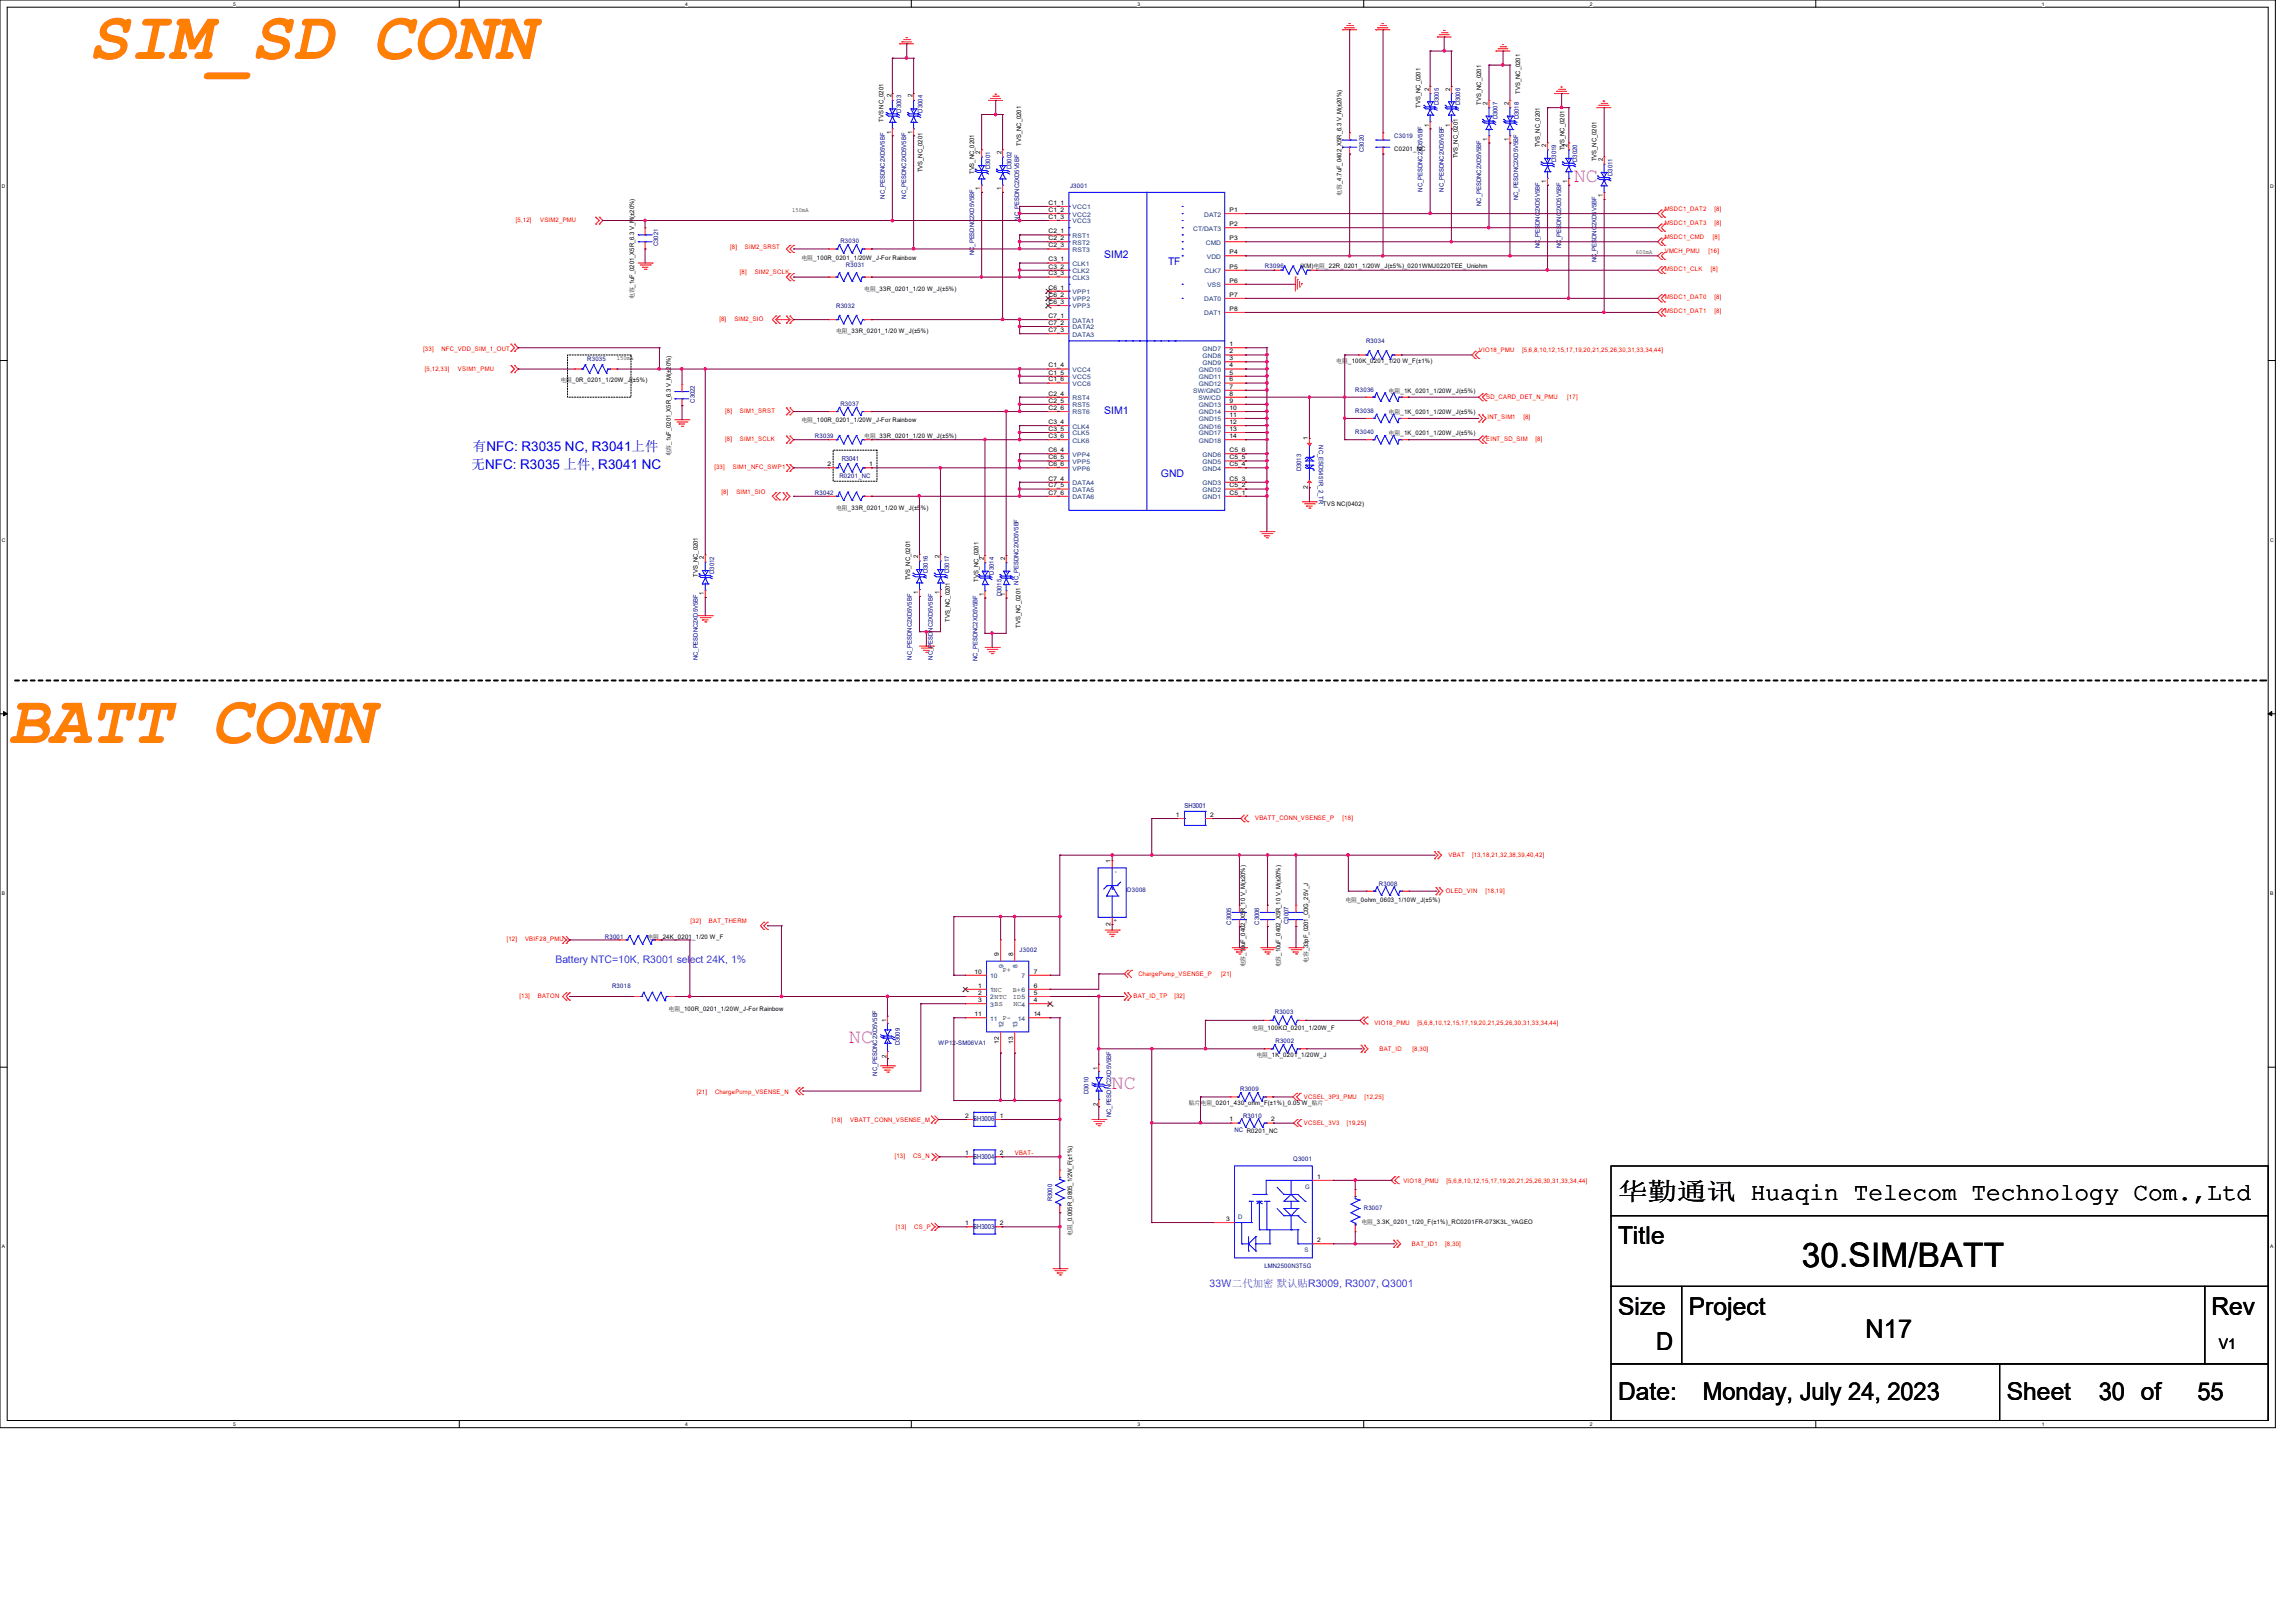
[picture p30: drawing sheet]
<svg xmlns="http://www.w3.org/2000/svg" width="297mm" height="210mm" viewBox="0 0 297 210" stroke-linecap="round" stroke-linejoin="round" font-family="sans-serif">
<defs><g id="words">
<g font-size="8.8" fill="#ff8000">
<text x="11.4" y="7.6">SIM_SD CONN</text>
<text x="1.1" y="96.1">BATT CONN</text>
</g>
<text font-size="4.4" x="233.2" y="163.9">30.SIM/BATT</text>
<text font-size="3.3" x="241.4" y="173.1">N17</text>
<g font-size="3.2">
<text x="209.4" y="155.2">华勤通讯 Huaqin Telecom Technology Com.,Ltd</text>
<text x="209.4" y="161">Title</text>
<text x="209.4" y="170.2">Size</text>
<text x="218.6" y="170.2">Project</text>
<text x="286.2" y="170.2">Rev</text>
<text x="214.3" y="174.8">D</text>
<text x="209.4" y="181.1">Date:</text>
<text x="220.4" y="181.1">Monday, July 24, 2023</text>
<text x="259.7" y="181.1">Sheet</text>
<text x="271.6" y="181.1">30 of</text>
<text x="284.4" y="181.1">55</text>
</g>
<g font-size="2.6" fill="#f0f">
<text x="203.7" y="23.5">NC</text>
<text x="109.9" y="134.9">NC</text>
<text x="143.8" y="140.9">NC</text>
</g>
<text font-size="1.9" x="287.2" y="174.5">V1</text>
<g font-size="1.7" fill="#00f">
<text x="61.2" y="58.4">有NFC: R3035 NC, R3041上件</text>
<text x="61" y="60.7">无NFC: R3035 上件, R3041 NC</text>
</g>
<g font-size="1.4" fill="#00f">
<text x="142.9" y="33.4">SIM2</text>
<text x="151.2" y="34.3">TF</text>
<text x="142.9" y="53.6">SIM1</text>
<text x="150.2" y="61.8">GND</text>
</g>
<g font-size="1.4" fill="#8000ff">
<text x="71.9" y="124.7">Battery NTC=10K, R3001 select 24K, 1%</text>
<text x="156.5" y="166.5">33W二代加密 默认贴R3009, R3007, Q3001</text>
</g>
<g font-size=".9" fill="#000080">
<text x="108.9" y="59.6">R3041</text>
<text x="153.3" y="104.6">SH3001</text>
<text x="125.9" y="149.9">SH3004</text>
<text x="125.9" y="145.1">SH3006</text>
<text x="125.9" y="159.1">SH3003</text>
</g>
<g font-size=".9">
<text x="129.8" y="125.7">P+</text>
<text x="131.1" y="128.4">B+6</text>
<text x="131.1" y="129.3">ID5</text>
<text x="131.1" y="130.2">NC4</text>
<text x="129.8" y="132">P-</text>
</g>
<g font-size=".8">
<text x="184.9" y="11.7" transform="rotate(-90 184.9 11.7)">2</text>
<text x="187.7" y="11.7" transform="rotate(-90 187.7 11.7)">2</text>
<text x="114.3" y="15.7" transform="rotate(-90 114.3 15.7)">TVS NC_0201</text>
<text x="115.4" y="17.3" transform="rotate(-90 115.4 17.3)">1</text>
<text x="115.4" y="12.6" transform="rotate(-90 115.4 12.6)">2</text>
<text x="118.1" y="17.3" transform="rotate(-90 118.1 17.3)">1</text>
<text x="118.1" y="12.6" transform="rotate(-90 118.1 12.6)">2</text>
<text x="183.8" y="13.9" transform="rotate(-90 183.8 13.9)">TVS_NC_0201</text>
<text x="184.9" y="16.4" transform="rotate(-90 184.9 16.4)">1</text>
<text x="187.7" y="16.4" transform="rotate(-90 187.7 16.4)">1</text>
<text x="191.7" y="13.5" transform="rotate(-90 191.7 13.5)">TVS_NC_0201</text>
<text x="192.5" y="13.5" transform="rotate(-90 192.5 13.5)">2</text>
<text x="195.3" y="13.5" transform="rotate(-90 195.3 13.5)">2</text>
<text x="196.7" y="12.1" transform="rotate(-90 196.7 12.1)">TVS_NC_0201</text>
<text x="119.4" y="22.3" transform="rotate(-90 119.4 22.3)">TVS_NC_0201</text>
<text x="126.1" y="22.5" transform="rotate(-90 126.1 22.5)">TVS_NC_0201</text>
<text x="126.9" y="19.9" transform="rotate(-90 126.9 19.9)">2</text>
<text x="129.6" y="19.9" transform="rotate(-90 129.6 19.9)">2</text>
<text x="132.2" y="18.8" transform="rotate(-90 132.2 18.8)">TVS_NC_0201</text>
<text x="180.4" y="19.6">C0201_NC</text>
<text x="188.7" y="20.5" transform="rotate(-90 188.7 20.5)">TVS_NC_0201</text>
<text x="192.5" y="18.2" transform="rotate(-90 192.5 18.2)">1</text>
<text x="195.3" y="18.2" transform="rotate(-90 195.3 18.2)">1</text>
<text x="199.3" y="19.1" transform="rotate(-90 199.3 19.1)">TVS_NC_0201</text>
<text x="200.1" y="23.7" transform="rotate(-90 200.1 23.7)">1</text>
<text x="200.1" y="19.1" transform="rotate(-90 200.1 19.1)">2</text>
<text x="202.5" y="19.5" transform="rotate(-90 202.5 19.5)">TVS_NC_0201</text>
<text x="202.9" y="23.7" transform="rotate(-90 202.9 23.7)">1</text>
<text x="202.9" y="19.1" transform="rotate(-90 202.9 19.1)">2</text>
<text x="206.6" y="20.9" transform="rotate(-90 206.6 20.9)">TVS_NC_0201</text>
<text x="207.4" y="20.9" transform="rotate(-90 207.4 20.9)">2</text>
<text x="102.5" y="27.5">150mA</text>
<text x="126.9" y="24.6" transform="rotate(-90 126.9 24.6)">1</text>
<text x="129.6" y="24.6" transform="rotate(-90 129.6 24.6)">1</text>
<text x="135.7" y="26.5">C1_1</text>
<text x="135.7" y="27.4">C1_2</text>
<text x="135.7" y="28.3">C1_3</text>
<text x="159.1" y="27.4">P1</text>
<text x="159.1" y="29.3">P2</text>
<text x="173.6" y="25.3" transform="rotate(-90 173.6 25.3)">电容_4.7uF_0402_X5R_6.3 V_M(±20%)</text>
<text x="207.4" y="25.5" transform="rotate(-90 207.4 25.5)">1</text>
<text x="103.7" y="33.6">电阻_100R_0201_1/20W_J-For Rainbow</text>
<text x="135.7" y="30.2">C2_1</text>
<text x="135.7" y="31.1">C2_2</text>
<text x="135.7" y="32">C2_3</text>
<text x="135.7" y="33.8">C3_1</text>
<text x="135.7" y="34.8">C3_2</text>
<text x="135.7" y="35.6">C3_3</text>
<text x="159.1" y="31.1">P3</text>
<text x="159.1" y="32.9">P4</text>
<text x="159.1" y="34.8">P5</text>
<text x="168.3" y="34.7">(XM)电阻_22R_0201_1/20W_J(±5%)_0201WMJ0220TEE_Uniohm</text>
<text x="211.7" y="32.9">600mA</text>
<text x="82.1" y="38.7" transform="rotate(-90 82.1 38.7)">电容_1uF_0201_X5R_6.3 V_M(±20%)</text>
<text x="111.8" y="37.7">电阻_33R_0201_1/20 W_J(±5%)</text>
<text x="135.7" y="37.5">C6_1</text>
<text x="135.7" y="38.4">C6_2</text>
<text x="135.7" y="39.3">C6_3</text>
<text x="135.7" y="41.1">C7_1</text>
<text x="159.1" y="36.6">P6</text>
<text x="159.1" y="38.4">P7</text>
<text x="159.1" y="40.2">P8</text>
<text x="79.8" y="46.6">150mA</text>
<text x="108.2" y="43.1">电阻_33R_0201_1/20 W_J(±5%)</text>
<text x="135.7" y="42">C7_2</text>
<text x="135.7" y="43">C7_3</text>
<text x="135.7" y="47.5">C1_4</text>
<text x="159.1" y="44.8">1</text>
<text x="159.1" y="45.7">2</text>
<text x="159.1" y="46.6">3</text>
<text x="159.1" y="47.5">4</text>
<text x="172.9" y="47">电阻_100K_0201_1/20 W_F(±1%)</text>
<text x="72.5" y="49.4">电阻_0R_0201_1/20W_J(±5%)</text>
<text x="135.7" y="48.5">C1_5</text>
<text x="135.7" y="49.4">C1_6</text>
<text x="135.7" y="51.2">C2_4</text>
<text x="135.7" y="52.1">C2_5</text>
<text x="135.7" y="53">C2_6</text>
<text x="159.1" y="48.5">5</text>
<text x="159.1" y="49.4">6</text>
<text x="159.1" y="50.3">7</text>
<text x="159.1" y="51.2">8</text>
<text x="159.1" y="52.1">9</text>
<text x="159.1" y="53">10</text>
<text x="159.1" y="53.9">11</text>
<text x="179.7" y="50.8">电阻_1K_0201_1/20W_J(±5%)</text>
<text x="179.7" y="53.6">电阻_1K_0201_1/20W_J(±5%)</text>
<text x="86.8" y="59.1" transform="rotate(-90 86.8 59.1)">电容_1uF_0201_X5R_6.3 V_M(±20%)</text>
<text x="103.7" y="54.7">电阻_100R_0201_1/20W_J-For Rainbow</text>
<text x="111.8" y="56.7">电阻_33R_0201_1/20 W_J(±5%)</text>
<text x="135.7" y="54.9">C3_4</text>
<text x="135.7" y="55.8">C3_5</text>
<text x="135.7" y="56.7">C3_6</text>
<text x="135.7" y="58.5">C6_4</text>
<text x="135.7" y="59.4">C6_5</text>
<text x="159.1" y="59.4">C5_5</text>
<text x="159.1" y="58.5">C5_6</text>
<text x="159.1" y="54.9">12</text>
<text x="159.1" y="55.8">13</text>
<text x="159.1" y="56.7">14</text>
<text x="169.2" y="57" transform="rotate(-90 169.2 57)">1</text>
<text x="179.7" y="56.3">电阻_1K_0201_1/20W_J(±5%)</text>
<text x="107.1" y="60.3">2</text>
<text x="108.2" y="66">电阻_33R_0201_1/20 W_J(±5%)</text>
<text x="112.5" y="60.3">1</text>
<text x="135.7" y="60.3">C6_6</text>
<text x="135.7" y="62.2">C7_4</text>
<text x="135.7" y="63.1">C7_5</text>
<text x="135.7" y="64">C7_6</text>
<text x="159.1" y="64">C5_1</text>
<text x="159.1" y="63.1">C5_2</text>
<text x="159.1" y="62.2">C5_3</text>
<text x="159.1" y="60.3">C5_4</text>
<text x="169.2" y="63.3" transform="rotate(-90 169.2 63.3)">2</text>
<text x="171.2" y="65.5">TVS NC(0402)</text>
<text x="90.3" y="74.6" transform="rotate(-90 90.3 74.6)">TVS_NC_0201</text>
<text x="91.1" y="77" transform="rotate(-90 91.1 77)">1</text>
<text x="91.1" y="72.4" transform="rotate(-90 91.1 72.4)">2</text>
<text x="117.8" y="75.1" transform="rotate(-90 117.8 75.1)">TVS_NC_0201</text>
<text x="118.8" y="76.9" transform="rotate(-90 118.8 76.9)">1</text>
<text x="118.8" y="72.3" transform="rotate(-90 118.8 72.3)">2</text>
<text x="121.6" y="76.9" transform="rotate(-90 121.6 76.9)">1</text>
<text x="121.6" y="72.3" transform="rotate(-90 121.6 72.3)">2</text>
<text x="126.6" y="75.3" transform="rotate(-90 126.6 75.3)">TVS_NC_0201</text>
<text x="127.3" y="77.1" transform="rotate(-90 127.3 77.1)">1</text>
<text x="127.3" y="72.4" transform="rotate(-90 127.3 72.4)">2</text>
<text x="130.1" y="77.1" transform="rotate(-90 130.1 77.1)">1</text>
<text x="130.1" y="72.4" transform="rotate(-90 130.1 72.4)">2</text>
<text x="122.9" y="80.5" transform="rotate(-90 122.9 80.5)">TVS_NC_0201</text>
<text x="132.1" y="81.2" transform="rotate(-90 132.1 81.2)">TVS_NC_0201</text>
<text x="152.2" y="105.7">1</text>
<text x="156.6" y="105.7">2</text>
<text x="143.7" y="111.7" transform="rotate(-90 143.7 111.7)">1</text>
<text x="143.7" y="119.8" transform="rotate(-90 143.7 119.8)">2</text>
<text x="174.1" y="116.7">电阻_0ohm_0603_1/10W_J(±5%)</text>
<text x="83.8" y="121.5">电阻_24K_0201_1/20 W_F</text>
<text x="126.1" y="126">10</text>
<text x="129.3" y="123.7" transform="rotate(-90 129.3 123.7)">9</text>
<text x="131.1" y="123.7" transform="rotate(-90 131.1 123.7)">8</text>
<text x="133.8" y="126">7</text>
<text x="161.2" y="125.2" transform="rotate(-90 161.2 125.2)">电容_10uF_0402_X5R_10 V_M(±20%)</text>
<text x="165.7" y="125.2" transform="rotate(-90 165.7 125.2)">电容_10uF_0402_X5R_10 V_M(±20%)</text>
<text x="169.3" y="124.6" transform="rotate(-90 169.3 124.6)">电容_33pF_0201_C0G_25V_J</text>
<text x="86.5" y="130.8">电阻_100R_0201_1/20W_J-For Rainbow</text>
<text x="126.1" y="131.5">11</text>
<text x="126.6" y="127.8">1</text>
<text x="126.6" y="128.7">2</text>
<text x="126.6" y="129.7">3</text>
<text x="133.8" y="129.7">4</text>
<text x="133.8" y="128.7">5</text>
<text x="133.8" y="127.8">6</text>
<text x="133.8" y="131.5">14</text>
<text x="114.7" y="136.9" transform="rotate(-90 114.7 136.9)">2</text>
<text x="114.7" y="132.3" transform="rotate(-90 114.7 132.3)">1</text>
<text x="129.3" y="135.1" transform="rotate(-90 129.3 135.1)">12</text>
<text x="131.1" y="135.1" transform="rotate(-90 131.1 135.1)">13</text>
<text x="162.1" y="133.3">电阻_100KΩ_0201_1/20W_F</text>
<text x="162.6" y="136.8">电阻_1K_0201_1/20W_J</text>
<text x="142.1" y="143.1" transform="rotate(-90 142.1 143.1)">2</text>
<text x="142.1" y="138.5" transform="rotate(-90 142.1 138.5)">1</text>
<text x="153.8" y="143">贴片电阻_0201_430_ohm_F(±1%)_0.05 W_贴片</text>
<text x="124.9" y="149.5">1</text>
<text x="124.9" y="144.6">2</text>
<text x="129.4" y="149.5">2</text>
<text x="129.4" y="144.6">1</text>
<text x="159.1" y="145.1">1</text>
<text x="161.3" y="146.6">R0201_NC</text>
<text x="164.5" y="145.1">2</text>
<text x="170.5" y="152.5">1</text>
<text x="124.9" y="158.5">1</text>
<text x="129.4" y="158.5">2</text>
<text x="138.8" y="159.9" transform="rotate(-90 138.8 159.9)">电阻_0.005R_0805_1/2W_F(±1%)</text>
<text x="158.7" y="158">3</text>
<text x="170.5" y="160.7">2</text>
<text x="176.2" y="158.4">电阻_3.3K_0201_1/20_F(±1%)_RC0201FR-073K3L_YAGEO</text>
</g>
<g font-size=".8" fill="#000080">
<text x="116.6" y="14.6" transform="rotate(-90 116.6 14.6)">D3003</text>
<text x="119.4" y="14.6" transform="rotate(-90 119.4 14.6)">D3004</text>
<text x="180.4" y="17.9">C3019</text>
<text x="186.2" y="13.6" transform="rotate(-90 186.2 13.6)">D3005</text>
<text x="189" y="13.6" transform="rotate(-90 189 13.6)">D3006</text>
<text x="193.8" y="15.5" transform="rotate(-90 193.8 15.5)">D3007</text>
<text x="196.5" y="15.5" transform="rotate(-90 196.5 15.5)">D3018</text>
<text x="128.1" y="21.9" transform="rotate(-90 128.1 21.9)">D3001</text>
<text x="130.9" y="21.9" transform="rotate(-90 130.9 21.9)">D3002</text>
<text x="176.5" y="19.7" transform="rotate(-90 176.5 19.7)">C3020</text>
<text x="201.4" y="21" transform="rotate(-90 201.4 21)">D3019</text>
<text x="204.1" y="21" transform="rotate(-90 204.1 21)">D3020</text>
<text x="208.7" y="22.8" transform="rotate(-90 208.7 22.8)">D3011</text>
<text x="114.5" y="25.7" transform="rotate(-90 114.5 25.7)">NC_PESDNC2XD5V5BF</text>
<text x="117.3" y="25.7" transform="rotate(-90 117.3 25.7)">NC_PESDNC2XD5V5BF</text>
<text x="131.9" y="28.5" transform="rotate(-90 131.9 28.5)">NC_PESDNC2XD5V5BF</text>
<text x="138.5" y="24.4">J3001</text>
<text x="184.1" y="24.8" transform="rotate(-90 184.1 24.8)">NC_PESDNC2XD5V5BF</text>
<text x="186.9" y="24.8" transform="rotate(-90 186.9 24.8)">NC_PESDNC2XD5V5BF</text>
<text x="191.7" y="26.6" transform="rotate(-90 191.7 26.6)">NC_PESDNC2XD5V5BF</text>
<text x="196.5" y="25.9" transform="rotate(-90 196.5 25.9)">NC_PESDNC2XD5V5BF</text>
<text x="85.2" y="31.8" transform="rotate(-90 85.2 31.8)">C3021</text>
<text x="108.8" y="31.5">R3030</text>
<text x="109.5" y="34.5">R3031</text>
<text x="126.1" y="33" transform="rotate(-90 126.1 33)">NC_PESDNC2XD5V5BF</text>
<text x="163.7" y="34.7">R3096</text>
<text x="199.3" y="32.1" transform="rotate(-90 199.3 32.1)">NC_PESDNC2XD5V5BF</text>
<text x="202" y="32.1" transform="rotate(-90 202 32.1)">NC_PESDNC2XD5V5BF</text>
<text x="206.6" y="34" transform="rotate(-90 206.6 34)">NC_PESDNC2XD5V5BF</text>
<text x="108.2" y="39.8">R3032</text>
<text x="76" y="46.7">R3035</text>
<text x="176.8" y="44.4">R3034</text>
<text x="89.9" y="52.1" transform="rotate(-90 89.9 52.1)">C3022</text>
<text x="108.8" y="52.5">R3037</text>
<text x="175.4" y="50.7">R3036</text>
<text x="175.4" y="53.5">R3038</text>
<text x="105.5" y="56.7">R3039</text>
<text x="170.7" y="57.6" transform="rotate(90 170.7 57.6)">NC_ESD5451R_2_TR</text>
<text x="175.4" y="56.2">R3040</text>
<text x="105.5" y="64">R3042</text>
<text x="108.6" y="61.8">R0201_NC</text>
<text x="168.4" y="61" transform="rotate(-90 168.4 61)">D3013</text>
<text x="92.4" y="74.3" transform="rotate(-90 92.4 74.3)">D3012</text>
<text x="120.1" y="74.2" transform="rotate(-90 120.1 74.2)">D3016</text>
<text x="122.8" y="74.2" transform="rotate(-90 122.8 74.2)">D3017</text>
<text x="128.6" y="74.3" transform="rotate(-90 128.6 74.3)">D3014</text>
<text x="129.6" y="77.2" transform="rotate(-90 129.6 77.2)">D3015</text>
<text x="131.8" y="75.7" transform="rotate(-90 131.8 75.7)">NC_PESDNC2XD5V5BF</text>
<text x="90.3" y="85.4" transform="rotate(-90 90.3 85.4)">NC_PESDNC2XD5V5BF</text>
<text x="118" y="85.3" transform="rotate(-90 118 85.3)">NC_PESDNC2XD5V5BF</text>
<text x="120.7" y="85.3" transform="rotate(-90 120.7 85.3)">NC_PESDNC2XD5V5BF</text>
<text x="126.5" y="85.5" transform="rotate(-90 126.5 85.5)">NC_PESDNC2XD5V5BF</text>
<text x="145.9" y="115.4">D3008</text>
<text x="159.3" y="119.6" transform="rotate(-90 159.3 119.6)">C3005</text>
<text x="163" y="119.6" transform="rotate(-90 163 119.6)">C3006</text>
<text x="166.7" y="119.6" transform="rotate(-90 166.7 119.6)">C3007</text>
<text x="178.4" y="114.6">R3008</text>
<text x="78.3" y="121.5">R3001</text>
<text x="132" y="123.2">J3002</text>
<text x="79.2" y="127.9">R3018</text>
<text x="165" y="131.3">R3003</text>
<text x="116.5" y="135.3" transform="rotate(-90 116.5 135.3)">D3009</text>
<text x="121.5" y="135.2">WP12-SM06VA1</text>
<text x="165.1" y="134.9">R3002</text>
<text x="113.5" y="139.2" transform="rotate(-90 113.5 139.2)">NC_PESDNC2XD5V5BF</text>
<text x="140.9" y="141.6" transform="rotate(-90 140.9 141.6)">D3010</text>
<text x="160.5" y="141.1">R3009</text>
<text x="143.8" y="144.6" transform="rotate(-90 143.8 144.6)">NC_PESDNC2XD5V5BF</text>
<text x="159.8" y="146.4">NC</text>
<text x="160.9" y="144.6">R3010</text>
<text x="136.2" y="155.5" transform="rotate(-90 136.2 155.5)">R3000</text>
<text x="167.4" y="150.3">Q3001</text>
<text x="176.5" y="156.6">R3007</text>
<text x="163.6" y="164.1">LMN2500N3T5G</text>
</g>
<g font-size=".8" fill="#f00">
<text x="66.8" y="28.7">[5,12]</text>
<text x="69.9" y="28.7">VSIM2_PMU</text>
<text x="215.4" y="27.3">MSDC1_DAT2</text>
<text x="215.4" y="29.1">MSDC1_DAT3</text>
<text x="221.9" y="27.3">[8]</text>
<text x="221.9" y="29.1">[8]</text>
<text x="94.5" y="32.2">[8]</text>
<text x="95.8" y="35.5">[8]</text>
<text x="96.4" y="32.2">SIM2_SRST</text>
<text x="97.7" y="35.5">SIM2_SCLK</text>
<text x="215.4" y="30.9">MSDC1_CMD</text>
<text x="215.4" y="32.8">VMCH_PMU</text>
<text x="215.4" y="35.1">MSDC1_CLK</text>
<text x="221.1" y="32.8">[16]</text>
<text x="221.4" y="35.1">[8]</text>
<text x="221.7" y="30.9">[8]</text>
<text x="93.1" y="41.5">[8]</text>
<text x="95" y="41.5">SIM2_SIO</text>
<text x="215.4" y="38.7">MSDC1_DAT0</text>
<text x="215.4" y="40.6">MSDC1_DAT1</text>
<text x="221.9" y="38.7">[8]</text>
<text x="221.9" y="40.6">[8]</text>
<text x="54.8" y="45.4">[33]</text>
<text x="55" y="48">[5,12,33]</text>
<text x="57.2" y="45.4">NFC_VDD_SIM_1_OUT</text>
<text x="59.3" y="48">VSIM1_PMU</text>
<text x="191.4" y="45.6">VIO18_PMU</text>
<text x="197" y="45.6">[5,6,8,10,12,15,17,19,20,21,25,26,30,31,33,34,44]</text>
<text x="93.9" y="53.5">[8]</text>
<text x="95.8" y="53.5">SIM1_SRST</text>
<text x="192.3" y="51.6">SD_CARD_DET_N_PMU</text>
<text x="202.8" y="51.6">[17]</text>
<text x="93.9" y="57.1">[8]</text>
<text x="95.8" y="57.1">SIM1_SCLK</text>
<text x="192.3" y="57.1">EINT_SD_SIM</text>
<text x="192.5" y="54.3">INT_SIM1</text>
<text x="197.2" y="54.3">[8]</text>
<text x="198.7" y="57.1">[8]</text>
<text x="92.5" y="60.7">[33]</text>
<text x="93.4" y="63.9">[8]</text>
<text x="94.8" y="60.7">SIM1_NFC_SWP1</text>
<text x="95.3" y="63.9">SIM1_SIO</text>
<text x="162.4" y="106.1">VBATT_CONN_VSENSE_P</text>
<text x="173.7" y="106.1">[18]</text>
<text x="187.5" y="110.9">VBAT</text>
<text x="190.5" y="110.9">[13,18,21,32,38,39,40,42]</text>
<text x="89.4" y="119.5">[32]</text>
<text x="91.7" y="119.5">BAT_THERM</text>
<text x="187.1" y="115.6">OLED_VIN</text>
<text x="192.2" y="115.6">[18,19]</text>
<text x="65.6" y="121.7">[12]</text>
<text x="67.9" y="121.7">VBIF28_PMU</text>
<text x="67.2" y="129.2">[13]</text>
<text x="69.6" y="129.2">BATON</text>
<text x="146.7" y="129.2">BAT_ID_TP</text>
<text x="147.3" y="126.3">ChargePump_VSENSE_P</text>
<text x="152" y="129.2">[32]</text>
<text x="158" y="126.3">[21]</text>
<text x="177.9" y="132.6">VIO18_PMU</text>
<text x="178.5" y="136">BAT_ID</text>
<text x="182.8" y="136">[8,30]</text>
<text x="183.4" y="132.6">[5,6,8,10,12,15,17,19,20,21,25,26,30,31,33,34,44]</text>
<text x="90.2" y="141.5">[21]</text>
<text x="92.5" y="141.5">ChargePump_VSENSE_N</text>
<text x="168.7" y="142.2">VCSEL_3P3_PMU</text>
<text x="176.6" y="142.2">[12,25]</text>
<text x="107.7" y="145.2">[18]</text>
<text x="110" y="145.2">VBATT_CONN_VSENSE_M</text>
<text x="115.8" y="149.9">[13]</text>
<text x="118.2" y="149.9">CS_N</text>
<text x="131.3" y="149.5">VBAT-</text>
<text x="168.7" y="145.5">VCSEL_3V3</text>
<text x="174.3" y="145.5">[19,25]</text>
<text x="181.6" y="153.1">VIO18_PMU</text>
<text x="187.2" y="153.1">[5,6,8,10,12,15,17,19,20,21,25,26,30,31,33,34,44]</text>
<text x="116" y="159">[13]</text>
<text x="118.3" y="159">CS_P</text>
<text x="182.7" y="161.2">BAT_ID1</text>
<text x="187" y="161.2">[8,30]</text>
</g>
<g font-size=".8" fill="#004080">
<text x="138.8" y="27.1">VCC1</text>
<text x="138.8" y="28">VCC2</text>
<text x="138.8" y="28.9">VCC3</text>
<text x="154.4" y="29.8">CT/DAT3</text>
<text x="155.8" y="28">DAT2</text>
<text x="138.8" y="30.8">RST1</text>
<text x="138.8" y="31.7">RST2</text>
<text x="138.8" y="32.6">RST3</text>
<text x="138.8" y="34.4">CLK1</text>
<text x="138.8" y="35.3">CLK2</text>
<text x="155.9" y="35.3">CLK7</text>
<text x="156" y="31.7">CMD</text>
<text x="156.2" y="33.5">VDD</text>
<text x="138.8" y="36.2">CLK3</text>
<text x="138.8" y="38.1">VPP1</text>
<text x="138.8" y="39">VPP2</text>
<text x="138.8" y="39.9">VPP3</text>
<text x="138.8" y="41.7">DATA1</text>
<text x="155.8" y="39">DAT0</text>
<text x="155.8" y="40.8">DAT1</text>
<text x="156.3" y="37.2">VSS</text>
<text x="138.8" y="42.6">DATA2</text>
<text x="138.8" y="43.6">DATA3</text>
<text x="155.6" y="45.4">GND7</text>
<text x="155.6" y="46.3">GND8</text>
<text x="155.6" y="47.2">GND9</text>
<text x="138.8" y="48.1">VCC4</text>
<text x="138.8" y="49.1">VCC5</text>
<text x="138.8" y="50">VCC6</text>
<text x="138.8" y="51.8">RST4</text>
<text x="138.8" y="52.7">RST5</text>
<text x="138.8" y="53.6">RST6</text>
<text x="154.4" y="50.9">SW/GND</text>
<text x="155.1" y="51.8">SW/CD</text>
<text x="155.2" y="48.1">GND10</text>
<text x="155.2" y="49.1">GND11</text>
<text x="155.2" y="50">GND12</text>
<text x="155.2" y="52.7">GND13</text>
<text x="155.2" y="53.6">GND14</text>
<text x="138.8" y="55.5">CLK4</text>
<text x="138.8" y="56.3">CLK5</text>
<text x="138.8" y="57.3">CLK6</text>
<text x="138.8" y="59.1">VPP4</text>
<text x="155.2" y="54.5">GND15</text>
<text x="155.2" y="55.5">GND16</text>
<text x="155.2" y="56.3">GND17</text>
<text x="155.2" y="57.3">GND18</text>
<text x="155.6" y="59.1">GND6</text>
<text x="138.8" y="60">VPP5</text>
<text x="138.8" y="60.9">VPP6</text>
<text x="138.8" y="62.8">DATA4</text>
<text x="138.8" y="63.7">DATA5</text>
<text x="138.8" y="64.6">DATA6</text>
<text x="155.6" y="64.6">GND1</text>
<text x="155.6" y="63.7">GND2</text>
<text x="155.6" y="62.8">GND3</text>
<text x="155.6" y="60.9">GND4</text>
<text x="155.6" y="60">GND5</text>
<text x="144.6" y="113" transform="rotate(-90 144.6 113)">-</text>
<text x="144.6" y="119.3" transform="rotate(-90 144.6 119.3)">+</text>
<text x="129.9" y="125.3" transform="rotate(-90 129.9 125.3)">9</text>
<text x="131.7" y="125.3" transform="rotate(-90 131.7 125.3)">8</text>
<text x="128.1" y="128.4">1NC</text>
<text x="128.1" y="129.3">2NTC</text>
<text x="128.1" y="130.3">3BS</text>
<text x="128.1" y="126.6">10</text>
<text x="132.2" y="126.6">7</text>
<text x="128.1" y="132.1">11</text>
<text x="129.9" y="133.1" transform="rotate(-90 129.9 133.1)">12</text>
<text x="131.7" y="133.1" transform="rotate(-90 131.7 133.1)">13</text>
<text x="131.7" y="132.1">14</text>
<text x="168.9" y="153.8">G</text>
<text x="160.2" y="157.7">D</text>
<text x="168.8" y="162">S</text>
</g>
<g font-size=".6">
<text x="30.2" y=".7">5</text>
<text x="88.7" y=".7">4</text>
<text x="147.2" y=".7">3</text>
<text x="205.7" y=".7">2</text>
<text x="264.2" y=".7">1</text>
<text x=".3" y="24.4">D</text>
<text x="293.8" y="24.4">D</text>
<text x=".3" y="70.1">C</text>
<text x="293.8" y="70.1">C</text>
<text x=".3" y="115.8">B</text>
<text x="293.8" y="115.8">B</text>
<text x=".3" y="161.5">A</text>
<text x="293.8" y="161.5">A</text>
<text x="30.2" y="184.5">5</text>
<text x="88.7" y="184.5">4</text>
<text x="147.2" y="184.5">3</text>
<text x="205.7" y="184.5">2</text>
<text x="264.2" y="184.5">1</text>
</g>
</g></defs>
<path d="M0 0h294.5v184.7h-294.5zM.9 .9h292.6v182.9h-292.6z" fill="none" stroke="#000" stroke-width=".13"/>
<g fill="#fff">
<path d="M30.2 .1h.3v.7h-.3z"/>
<path d="M30.2 183.9h.3v.8h-.3z"/>
</g>
<path d="M59.4 0v.9M59.4 183.8v.9" fill="none" stroke="#000" stroke-width=".13"/>
<g fill="#fff">
<path d="M88.7 .1h.3v.7h-.3z"/>
<path d="M88.7 183.9h.3v.8h-.3z"/>
</g>
<path d="M117.9 0v.9M117.9 183.8v.9" fill="none" stroke="#000" stroke-width=".13"/>
<g fill="#fff">
<path d="M147.2 .1h.3v.7h-.3z"/>
<path d="M147.2 183.9h.3v.8h-.3z"/>
</g>
<path d="M176.5 0v.9M176.5 183.8v.9" fill="none" stroke="#000" stroke-width=".13"/>
<g fill="#fff">
<path d="M205.7 .1h.4v.7h-.4z"/>
<path d="M205.7 183.9h.4v.8h-.4z"/>
</g>
<path d="M235 0v.9M235 183.8v.9" fill="none" stroke="#000" stroke-width=".13"/>
<g fill="#fff">
<path d="M264.2 .1h.4v.7h-.4z"/>
<path d="M264.2 183.9h.4v.8h-.4z"/>
<path d="M.3 23.8h.4v.7h-.4z"/>
<path d="M293.8 23.8h.5v.7h-.5z"/>
<path d="M.3 69.5h.4v.7h-.4z"/>
<path d="M293.8 69.5h.5v.7h-.5z"/>
</g>
<path d="M0 46.7h.9M293.5 46.7h1" fill="none" stroke="#000" stroke-width=".13"/>
<g fill="#fff">
<path d="M.3 115.2h.4v.8h-.4z"/>
<path d="M293.8 115.2h.4v.8h-.4z"/>
</g>
<path d="M0 92.4h.9M293.5 92.4h1" fill="none" stroke="#000" stroke-width=".13"/>
<path d="M.5 92.1l.4 .3-.4 .2zM293.5 92.4l.5-.3v.5z" fill="#000" stroke="#000" stroke-width=".13"/>
<g fill="#fff">
<path d="M.3 161h.3v.7h-.3z"/>
<path d="M293.8 161h.4v.7h-.4z"/>
</g>
<path d="M0 138.1h.9M293.5 138.1h1M208.5 157.3h85v9.2h-85zM208.5 150.9h85v6.4h-85zM208.5 166.5h9.1v10h-9.1zM208.5 176.5h50.3v7.3h-50.3zM217.6 166.5h67.7v10h-67.7zM258.8 176.5h34.7v7.3h-34.7zM285.3 166.5h8.2v10h-8.2z" fill="none" stroke="#000" stroke-width=".13"/>
<path d="M1.9 88.1h291.3M293.2 88.1h.1" fill="none" stroke="#000" stroke-width=".25" stroke-dasharray=".5 .5"/>
<path d="M73.4 45.9h8.3v5.5h-8.3zM107.8 58.3h5.7v4h-5.7z" fill="none" stroke="#000" stroke-width=".13" stroke-dasharray=".2 .2"/>
<g fill="none" stroke="#f00" stroke-width=".13">
<path d="M115.5 12.1h.1M115.5 17.6h.1M115.5 12.1v.9M115.5 16.7v.9M116.4 5.7h.1M116.4 5.7h1.8M116.7 5.4h.1M116.7 5.4h1.3M117 5.1h.7M117.3 4.9h.1M117.7 5.1h.1M118.2 12.1h.1"/>
<path d="M118.2 17.6h.1M118.2 12.1v.9M118.2 16.7v.9M127 19.4h.1M127 19.4v.9M127.9 13h.1M127.9 13h1.9M128.2 12.7h.1M128.2 12.7h1.3M128.5 12.4h.7M128.8 12.2h.1M129.2 12.4h.1"/>
<path d="M129.8 19.4h.1M129.8 19.4v.9M173.7 3.9h.1M173.7 3.9h1.9M174 3.6h.1M174 3.6h1.3M174.3 3.3h.7M174.6 3h.1M174.6 3h.2M174.7 17.2h.1M174.7 19.9h.1M174.7 17.2v.9"/>
<path d="M174.7 19v.9M175 3.3h.1M178.1 3.9h.1M178.1 3.9h1.8M178.3 3.6h.1M178.3 3.6h1.3M178.6 3.3h.7M178.9 3h.1M178.9 3h.2M179 17.2h.1M179 19.9h.1M179 17.2v.9"/>
<path d="M179 19v.9M179.3 3.3h.1M185.1 11.2h.1M185.1 16.7h.1M185.1 11.2v.9M185.1 15.7v1M186 4.8h.1M186 4.8h1.8M186.3 4.5h.1M186.3 4.5h1.3M186.6 4.2h.7M186.8 3.9h.1"/>
<path d="M186.8 3.9h.2M187.3 4.2h.1M187.8 11.2h.1M187.8 16.7h.1M187.8 11.2v.9M187.8 15.7v1M192.7 13h.1M192.7 18.5h.1M192.7 13v.9M192.7 17.6v.9M193.6 6.6h.1M193.6 6.6h1.8"/>
<path d="M193.9 6.3h.1M193.9 6.3h1.3M194.1 6.1h.8M194.4 5.8h.1M194.4 5.8h.2M194.9 6.1h.1M195.4 13h.1M195.4 18.5h.1M195.4 13v.9M195.4 17.6v.9M200.3 18.5h.1M200.3 18.5v.9"/>
<path d="M201.2 12.1h.1M201.2 12.1h1.8M201.5 11.8h.1M201.5 11.8h1.2M201.7 11.6h.8M202 11.3h.1M202 11.3h.2M202.5 11.6h.1M203 18.5h.1M203 18.5v.9M206.7 13.9h.1M206.7 13.9h1.8"/>
<path d="M206.9 13.6h.1M206.9 13.6h1.3M207.2 13.4h.7M207.5 13.1h.1M207.5 13.1h.2M207.9 13.4h.1M77.1 28.1h.1M77.1 29h.1M77.1 28.1l.5 .4-.5 .5M77.6 29h.1M77.6 28.1h.1M77.6 28.1l.4 .4-.4 .5"/>
<path d="M82.6 34h1.8M82.8 34.3h1.4M83.1 34.6h.1M83.1 34.6h.8M83.4 34.8h.2M83.5 32.2h.1M83.5 29.5h.1M83.5 29.5v.9M83.5 31.3v.9M83.6 34.8h.1M84.2 34.3h.1M84.4 34h.1"/>
<path d="M102.2 32.7h.1M102.2 31.7h.1M102.2 36.3h.1M102.2 35.4h.1M102.2 31.7l-.4 .5 .4 .5M102.2 35.4l-.4 .5 .4 .4M102.7 32.7h.1M102.7 31.7h.1M102.7 36.3h.1M102.7 35.4h.1M102.7 31.7l-.5 .5 .5 .5M102.7 35.4l-.5 .5 .5 .4"/>
<path d="M107.3 35.9h.1M107.3 32.2h.1M107.3 35.9h.9M107.3 32.2h.9M111.8 35.9h1M111.8 32.2h1M112.8 35.9h.1M112.8 32.2h.1M127 24.9h.1M127 24v.9M129.8 24.9h.1M129.8 24v.9"/>
<path d="M135.6 26.7h.1M135.6 27.6h.1M135.6 28.5h.1M135.6 30.4h.1M135.6 31.3h.1M135.6 32.2h.1M135.6 34h.1M135.6 35h.1M135.6 35.9h.1M135.6 37.7h.1M135.6 38.6h.1M135.6 39.5h.1"/>
<path d="M135.6 34h2.7M135.6 35h2.7M135.6 35.9h2.7M135.6 26.7h2.7M135.6 27.6h2.7M135.6 28.5h2.7M135.6 30.4h2.7M135.6 31.3h2.7M135.6 32.2h2.7M135.6 37.7h2.7M135.6 38.6h2.7M135.6 39.5h2.7"/>
<path d="M158.5 35h2.7M158.5 27.6h2.7M158.5 31.3h2.7M158.5 38.6h2.7M158.5 29.5h2.7M158.5 33.1h2.7M158.5 36.8h2.7M161.2 27.6h.1M161.2 29.5h.1M161.2 31.3h.1M161.2 33.1h.1M161.2 35h.1"/>
<path d="M161.2 36.8h.1M161.2 38.6h.1M164.9 35h.1M164.9 35h.9M167.6 35.9h.1M167.6 35.9v1.8M167.9 36.2h.1M167.9 36.2v1.2M168.2 37.1h.1M168.2 36.4v.7M168.4 36.7h.1M168.4 36.7v.2"/>
<path d="M169.5 35h.8M170.3 35h.1M200.3 24h.1M200.3 23.1v.9M203 24h.1M203 23.1v.9M207.6 20.3h.1M207.6 25.8h.1M207.6 20.3v1M207.6 24.9v.9M215 27.2h.1M215 28.1h.1"/>
<path d="M215 29h.1M215 29.9h.1M215 30.8h.1M215 31.7h.1M215 33.6h.1M215 32.7h.1M215 34.5h.1M215 35.4h.1M215 38.1h.1M215 39.1h.1M215 40h.1M215 27.2l-.5 .4 .5 .5"/>
<path d="M215 29l-.5 .5 .5 .4M215 30.8l-.5 .5 .5 .4M215 32.7l-.5 .4 .5 .5M215 34.5l-.5 .5 .5 .4M215 38.1l-.5 .5 .5 .5M215 40l-.5 .4 .5 .5M215.4 28.1h.1M215.4 27.2h.1M215.4 29.9h.1M215.4 29h.1M215.4 31.7h.1M215.4 30.8h.1"/>
<path d="M215.4 32.7h.1M215.4 33.6h.1M215.4 35.4h.1M215.4 34.5h.1M215.4 39.1h.1M215.4 38.1h.1M215.4 40h.1M215.4 27.2l-.4 .4 .4 .5M215.4 29l-.4 .5 .4 .4M215.4 30.8l-.4 .5 .4 .4M215.4 32.7l-.4 .4 .4 .5M215.4 34.5l-.4 .5 .4 .4"/>
<path d="M215.4 38.1l-.4 .5 .4 .5M215.4 40l-.4 .4 .4 .5M66.1 44.5h.1M66.1 45.5h.1M66.1 47.3h.1M66.1 48.2h.1M66.1 44.5l.5 .5-.5 .5M66.1 47.3l.5 .5-.5 .4M66.6 45.5h.1M66.6 44.5h.1M66.6 48.2h.1M66.6 47.3h.1"/>
<path d="M66.6 44.5l.5 .5-.5 .5M66.6 47.3l.5 .5-.5 .4M74.3 47.8h.1M74.3 47.8h1M78.9 47.8h.9M79.8 47.8h.1M87.3 54.3h1.9M87.6 54.6h1.3M87.9 54.9h.1M87.9 54.9h.7M88.2 55.2h.1M88.3 52.5h.1"/>
<path d="M88.3 49.7h.1M88.3 49.7v1M88.3 51.6v.9M88.3 55.2h.1M88.9 54.6h.1M89.2 54.3h.1M100.4 41.8h.1M100.4 40.9h.1M100.4 40.9l-.5 .5 .5 .4M100.4 41.4l.5 .4M100.4 41.4h1.8M100.9 41.8h.1"/>
<path d="M100.9 40.9h.1M100.9 40.9l-.5 .5M101.8 41.8h.1M101.8 40.9h.1M101.8 52.8h.1M101.8 53.7h.1M101.8 56.4h.1M101.8 57.4h.1M101.8 40.9l.4 .5M101.8 52.8l.4 .5-.4 .4M101.8 56.4l.4 .5-.4 .5M102.2 40.9h.1"/>
<path d="M102.2 41.8h.1M102.2 41.4h.1M102.2 53.7h.1M102.2 52.8h.1M102.2 57.4h.1M102.2 56.4h.1M102.2 41.4l-.4 .4M102.2 40.9l.5 .5-.5 .4M102.2 52.8l.5 .5-.5 .4M102.2 56.4l.5 .5-.5 .5M107.3 53.3h.1M107.3 56.9h.1"/>
<path d="M107.3 41.4h.1M107.3 41.4h.9M107.3 53.3h.9M107.3 56.9h.9M111.8 41.4h1M111.8 53.3h1M111.8 56.9h1M112.8 53.3h.1M112.8 56.9h.1M112.8 41.4h.1M135.6 41.4h.1M135.6 42.2h.1"/>
<path d="M135.6 43.2h.1M135.6 47.8h.1M135.6 48.7h.1M135.6 49.6h.1M135.6 51.4h.1M135.6 52.3h.1M135.6 53.3h.1M135.6 55.1h.1M135.6 56h.1M135.6 56.9h.1M135.6 58.7h.1M135.6 59.6h.1"/>
<path d="M135.6 41.4h2.7M135.6 51.4h2.7M135.6 53.3h2.7M135.6 56.9h2.7M135.6 42.2h2.7M135.6 43.2h2.7M135.6 47.8h2.7M135.6 48.7h2.7M135.6 49.6h2.7M135.6 52.3h2.7M135.6 55.1h2.7M135.6 56h2.7"/>
<path d="M135.6 58.7h2.7M135.6 59.6h2.7M158.5 51.4h2.7M158.5 53.3h2.7M158.5 56.9h2.7M158.5 45.9h2.7M158.5 47.8h2.7M158.5 48.7h2.7M158.5 49.6h2.7M158.5 52.3h2.7M158.5 55.1h2.7M158.5 56h2.7"/>
<path d="M158.5 58.7h2.7M158.5 59.6h2.7M158.5 40.4h2.7M158.5 45h2.7M158.5 46.8h2.7M158.5 50.5h2.7M158.5 54.1h2.7M161.2 59.6h.1M161.2 58.7h.1M161.2 40.4h.1M161.2 45h.1M161.2 45.9h.1"/>
<path d="M161.2 46.8h.1M161.2 47.8h.1M161.2 48.7h.1M161.2 49.6h.1M161.2 50.5h.1M161.2 51.4h.1M161.2 52.3h.1M161.2 53.3h.1M161.2 54.1h.1M161.2 55.1h.1M161.2 56h.1M161.2 56.9h.1"/>
<path d="M169.5 56.7h.1M169.5 56.7v.9M175.9 45.9h.1M175.9 45.9h.9M176.8 51.4h.1M176.8 56.9h.1M176.8 54.1h.1M176.8 51.4h.9M176.8 56.9h.9M176.8 54.1h.9M180.4 45.9h1M181.4 45.9h.1"/>
<path d="M181.4 51.4h.8M181.4 56.9h.8M181.4 54.1h.8M182.2 51.4h.1M182.2 56.9h.1M182.2 54.1h.1M190.9 46.4h.1M190.9 45.5h.1M190.9 45.5l-.4 .4 .4 .5M191.4 45.5h.1M191.4 46.4h.1M191.4 53.7h.1"/>
<path d="M191.4 54.6h.1M191.4 45.5l-.5 .4 .5 .5M191.4 53.7l.5 .4-.5 .5M191.9 51h.1M191.9 51.9h.1M191.9 53.7h.1M191.9 54.6h.1M191.9 56.4h.1M191.9 57.4h.1M191.9 51l-.5 .4 .5 .5M191.9 53.7l.4 .4-.4 .5M191.9 56.4l-.5 .5 .5 .5"/>
<path d="M192.3 51.9h.1M192.3 51h.1M192.3 57.4h.1M192.3 56.4h.1M192.3 51l-.4 .4 .4 .5M192.3 56.4l-.4 .5 .4 .5M215 40.9h.1M215.4 40.9h.1M90.3 79.7h1.9M90.6 79.9h1.3M91.3 71.8h.1M91.3 77.3h.1"/>
<path d="M91.3 71.8v.9M91.3 76.4v.9M91.9 79.9h.1M92.2 79.7h.1M100.4 64.7h.1M100.4 63.8h.1M100.4 63.8l-.5 .4 .5 .5M100.9 63.8h.1M100.9 64.7h.1M100.9 63.8l-.5 .4 .5 .5M101.3 63.8h.1M101.3 64.7h.1"/>
<path d="M101.3 63.8l.5 .4-.5 .5M101.8 60.1h.1M101.8 61h.1M101.8 63.8h.1M101.8 64.7h.1M101.8 60.1l.4 .4-.4 .5M101.8 63.8l.4 .4-.4 .5M102.2 61h.1M102.2 60.1h.1M102.2 60.1l.5 .4-.5 .5M107.3 64.2h.1M107.3 60.5h.1"/>
<path d="M107.3 64.2h.9M107.3 60.5h.9M111.8 64.2h1M111.8 60.5h1M112.8 64.2h.1M112.8 60.5h.1M119 71.7h.1M119 77.2h.1M119 71.7v.9M119 76.3v.9M121.7 71.7h.1M121.7 77.2h.1"/>
<path d="M121.7 71.7v.9M121.7 76.3v.9M127.5 71.9h.1M127.5 77.4h.1M127.5 71.9v.9M127.5 76.5v.9M130.2 71.9h.1M130.2 77.4h.1M130.2 71.9v.9M130.2 76.5v.9M135.6 60.5h.1M135.6 62.4h.1"/>
<path d="M135.6 63.3h.1M135.6 64.2h.1M135.6 64.2h2.7M135.6 63.3h2.7M135.6 62.4h2.7M135.6 60.5h2.7M158.5 64.2h2.7M158.5 63.3h2.7M158.5 62.4h2.7M158.5 60.5h2.7M161.2 64.2h.1M161.2 63.3h.1"/>
<path d="M161.2 62.4h.1M161.2 60.5h.1M163.1 68.8h1.8M163.3 69h1.3M163.6 69.3h.1M163.6 69.3h.7M163.9 69.6h.1M164 69.6h.1M164.6 69h.1M164.9 68.8h.1M168.5 64.9h1.8M168.8 65.2h1.3"/>
<path d="M169.1 65.5h.1M169.1 65.5h.7M169.4 65.7h.1M169.5 63.1h.1M169.5 62.2v.9M169.5 65.7h.1M170.1 65.2h.1M170.3 64.9h.1M90.9 80.2h.1M90.9 80.2h.8M91.2 80.5h.2M91.4 80.5h.1"/>
<path d="M119 83.6h1.8M119.3 83.9h1.2M119.5 84.2h.1M119.5 84.2h.8M119.8 84.4h.2M120 84.4h.1M120.5 83.9h.1M120.8 83.6h.1M127.5 83.8h1.8M127.8 84h1.2M128 84.3h.1M128 84.3h.8"/>
<path d="M128.3 84.6h.2M128.5 84.6h.1M129 84h.1M129.3 83.8h.1M98.8 119.3h.1M98.8 119.3l-.4 .5 .4 .5M99.3 119.3h.1M99.3 119.3l-.5 .5 .5 .5M143.9 111.4h.1M143.9 119.6h.1M143.9 111.4v.9M143.9 118.7v.9"/>
<path d="M152.4 105.9h.1M152.4 105.9h.9M156 105.9h.9M156.9 105.9h.1M160.4 117.1h.1M160.4 119.9h.1M160.4 117.1v1M160.4 119v.9M160.6 105.9h.1M160.6 105.9l.4 .4M161 105.9h.1M161 106.3h.1"/>
<path d="M161 105.9l.5 .4M161 105.5l-.4 .4M161.5 106.3h.1M161.5 105.5l-.5 .4M164 117.1h.1M164 119.9h.1M164 117.1v1M164 119v.9M167.7 117.1h.1M167.7 119.9h.1M167.7 117.1v1M167.7 119v.9"/>
<path d="M176.9 115.3h.1M176.9 115.3h.9M181.4 115.3h.9M182.3 115.3h.1M185.6 111.1h.1M185.6 110.2h.1M185.6 110.2l.5 .5-.5 .4M185.8 115.8h.1M185.8 114.9h.1M185.8 114.9l.5 .4-.5 .5M186.1 111.1h.1M186.1 110.2h.1"/>
<path d="M186.1 110.2l.5 .5-.5 .4M186.3 115.8h.1M186.3 114.9h.1M186.3 114.9l.4 .4-.4 .5M72.8 122.1h.1M72.8 121.2l.5 .4M73.3 121.6h.1M73.3 122.1h.1M73.3 129.4h.1M73.3 128.5h.1M73.3 121.6l-.5 .5M73.3 121.2l.4 .4"/>
<path d="M73.3 128.5l-.5 .4 .5 .5M73.7 121.6h.1M73.7 129.4h.1M73.7 128.5h.1M73.7 121.6l-.4 .5M73.7 128.5l-.4 .4 .4 .5M80.1 121.6h.1M80.1 121.6h.9M82 128.9h.1M82 128.9h.8M84.7 121.6h.9M85.6 121.6h.1"/>
<path d="M86.5 128.9h.9M87.4 128.9h.1M98.8 120.3h.1M99.3 120.3h.1M114 137.9h1.8M114.2 138.2h1.3M114.5 138.5h.1M114.5 138.5h.7M114.8 138.7h.2M114.9 137h.1M114.9 131.5h.1M114.9 131.5v.9"/>
<path d="M114.9 136.1v.9M115 138.7h.1M115.5 138.2h.1M115.8 137.9h.1M124.9 128h.1M124.9 128.9h.1M124.9 129.9h.1M124.9 126.2h.1M124.9 131.7h.1M124.9 128.9h2.8M124.9 128h2.8M124.9 129.9h2.8"/>
<path d="M124.9 126.2h2.8M124.9 131.7h2.8M129.5 121.6h.1M129.5 136.3h.1M129.5 121.6v2.8M129.5 133.5v2.8M131.3 121.6h.1M131.3 136.3h.1M131.3 121.6v2.8M131.3 133.5v2.8M133.1 128.9h2.8M133.1 128h2.8"/>
<path d="M133.1 129.9h2.8M133.1 126.2h2.8M133.1 131.7h2.8M135.9 129.9h.1M135.9 128.9h.1M135.9 128h.1M135.9 126.2h.1M135.9 131.7h.1M142.2 137.7h.1M142.2 137.7v.9M143 120.4h1.9M143.3 120.6h1.3"/>
<path d="M143.6 120.9h.1M143.6 120.9h.7M143.8 121.2h.2M144 121.2h.1M144.6 120.6h.1M144.9 120.4h.1M145.5 126h.1M145.5 129.4h.1M145.5 128.5h.1M145.5 126l.5 .5M145.5 128.5l.5 .4-.5 .5M146 126h.1"/>
<path d="M146 125.6h.1M146 129.4h.1M146 128.5h.1M146 126l.4 .5M146 125.6l-.5 .4M146 128.5l.4 .4-.4 .5M146.4 125.6h.1M146.4 125.6l-.4 .4M159.5 122.6h1.8M159.8 122.9h1.2M160 123.2h.1M160 123.2h.8"/>
<path d="M160.3 123.4h.2M160.5 123.4h.1M161 122.9h.1M161.3 122.6h.1M163.2 122.6h1.8M163.4 122.9h1.3M163.5 132h.1M163.5 132h.9M163.6 135.7h.1M163.6 135.7h.9M163.7 123.2h.1M163.7 123.2h.7"/>
<path d="M164 123.4h.2M164.2 123.4h.1M164.7 122.9h.1M165 122.6h.1M166.8 122.6h1.8M167.1 122.9h1.3M167.3 123.2h.1M167.3 123.2h.8M167.6 123.4h.2M167.8 123.4h.1M168.1 132h.9M168.2 135.7h.9"/>
<path d="M168.4 122.9h.1M168.6 122.6h.1M169 132h.1M169.1 135.7h.1M176.1 136.2h.1M176.1 135.3h.1M176.1 135.3l.5 .4-.5 .5M176.5 131.6h.1M176.5 132.5h.1M176.5 131.6l-.5 .4 .5 .5M176.6 136.2h.1M176.6 135.3h.1"/>
<path d="M176.6 135.3l.4 .4-.4 .5M177 132.5h.1M177 131.6h.1M177 131.6l-.5 .4 .5 .5M103.4 141.6h.1M103.4 140.8h.1M103.4 140.8l-.4 .4 .4 .4M103.9 141.6h.1M103.9 140.8h.1M103.9 140.8l-.5 .4 .5 .4M120.5 145.3h.1M120.5 159.2h.1"/>
<path d="M120.5 144.4l.5 .5M120.5 158.3l.5 .4M120.6 150.2h.1M120.6 149.3l.5 .4M121 144.9h.1M121 145.3h.1M121 158.7h.1M121 159.2h.1M121 144.9l-.5 .4M121 144.4l.5 .5M121 158.7l-.5 .5M121 158.3l.5 .4"/>
<path d="M121.1 149.7h.1M121.1 150.2h.1M121.1 149.7l-.5 .5M121.1 149.3l.4 .4M121.5 144.9h.1M121.5 158.7h.1M121.5 144.9l-.5 .4M121.5 158.7l-.5 .5M121.5 149.7h.1M121.5 149.7l-.4 .5M125.1 149.7h.1M125.1 158.7h.1"/>
<path d="M125.1 144.9h.1M125.1 144.9h.9M125.1 149.7h.9M125.1 158.7h.9M128.8 144.9h.9M128.8 149.7h.9M128.8 158.7h.9M129.7 149.7h.1M129.7 158.7h.1M129.7 144.9h.1M137.2 156.9h.1M137.2 151.4h.1"/>
<path d="M137.2 151.4v1M137.2 156v.9M141.3 144.9h1.8M141.6 145.1h1.2M141.9 145.4h.1M141.9 145.4h.7M142.1 145.7h.2M142.2 143.2h.1M142.2 142.3v.9M142.3 145.7h.1M142.8 145.1h.1M143.1 144.9h.1"/>
<path d="M157 158.2h.1M157 158.2h2.8M159.2 141.9h.1M159.2 141.9h.9M159.3 145.3h.1M159.3 145.3h.9M163.8 141.9h.9M163.9 145.3h.9M164.7 141.9h.1M164.8 145.3h.1M167.8 141.5h.1M167.8 142.4h.1"/>
<path d="M167.8 141.5l-.5 .4 .5 .5M167.9 144.9h.1M167.9 145.8h.1M167.9 144.9l-.5 .4 .5 .5M168.3 142.4h.1M168.3 141.5h.1M168.3 141.5l-.5 .4 .5 .5M168.4 145.8h.1M168.4 144.9h.1M168.4 144.9l-.5 .4 .5 .5M169.8 152.7h2.8M172.6 152.7h.1"/>
<path d="M175.4 159.4h.1M175.4 153.9h.1M175.4 153.9v.9M175.4 158.5v.9M180.5 152.3h.1M180.5 153.2h.1M180.5 152.3l-.5 .4 .5 .5M181 153.2h.1M181 152.3h.1M181 152.3l-.5 .4 .5 .5M136.3 164.2h1.8M136.5 164.4h1.3"/>
<path d="M136.8 164.7h.1M136.8 164.7h.7M137.1 165h.2M137.3 165h.1M137.8 164.4h.1M138.1 164.2h.1M169.8 161h2.8M172.6 161h.1M180.3 161.4h.1M180.3 160.5h.1M180.3 160.5l.5 .5-.5 .4M180.8 161.4h.1"/>
<path d="M180.8 160.5h.1M180.8 160.5l.5 .5-.5 .4"/>
</g>
<g fill="none" stroke="#00f" stroke-width=".13">
<path d="M114.7 14.8h.1M114.7 14.6h.1M114.7 14.8l.3 .2h1M114.7 14.6l.3 .1h1M115.1 15.8h.1M115.1 14.1h.1M115.1 14.1h.8M115.1 15.8h.8M115.1 14.1l.4 .6M115.5 16.7h.1M115.5 13h.1M115.5 15.1h.1"/>
<path d="M115.5 14.7h.1M115.5 13v1.3M115.5 14.7v.4M115.5 15.7v1M115.5 15.1l-.4 .7M115.5 15.1l.4 .7M115.9 15.8h.1M115.9 14.1h.1M115.9 14.1l-.4 .6M116 15h.1M116 14.7h.1M116 14.7l.4 .2"/>
<path d="M116 15l.4 .2M117.4 14.8h.1M117.4 14.6h.1M117.4 14.8l.3 .2h1.1M117.4 14.6l.3 .1h1.1M117.9 15.8h.1M117.9 14.1h.1M117.9 14.1h.7M117.9 15.8h.7M117.9 14.1l.3 .6M118.2 16.7h.1M118.2 13h.1"/>
<path d="M118.2 15.1h.1M118.2 14.7h.1M118.2 13v1.3M118.2 14.7v.4M118.2 15.7v1M118.2 15.1l-.3 .7M118.2 15.1l.4 .7M118.6 15.8h.1M118.6 14.1h.1M118.6 14.1l-.4 .6M118.8 15h.1M118.8 14.7h.1"/>
<path d="M118.8 14.7l.4 .2M118.8 15l.4 .2M173.7 18.1h.1M173.7 19h.1M173.7 18.1h1.9M173.7 19h1.9M174.7 18.1h.1M174.7 19h.1M178.1 18.1h.1M178.1 19h.1M178.1 18.1h1.8M178.1 19h1.8"/>
<path d="M179 18.1h.1M179 19h.1M184.3 13.9h.1M184.3 13.6h.1M184.3 13.9l.2 .2h1.1M184.3 13.6l.2 .2h1.1M184.7 14.9h.1M184.7 13.2h.1M184.7 14.9h.8M184.7 13.2l.4 .6M184.7 13.2h.8M185.1 15.7h.1"/>
<path d="M185.1 12.1h.1M185.1 14.2h.1M185.1 13.8h.1M185.1 12.1v1.3M185.1 13.8v.4M185.1 14.8v.9M185.1 14.2l-.4 .7M185.1 14.2l.4 .7M185.5 14.9h.1M185.5 13.2h.1M185.5 13.2l-.4 .6M185.6 14.1h.1"/>
<path d="M185.6 13.8h.1M185.6 13.8l.4 .2M185.6 14.1l.4 .2M187 13.9h.1M187 13.6h.1M187 13.9l.3 .2h1.1M187 13.6l.3 .2h1.1M187.5 14.9h.1M187.5 13.2h.1M187.5 14.9h.7M187.5 13.2h.7M187.5 13.2l.3 .6"/>
<path d="M187.8 15.7h.1M187.8 12.1h.1M187.8 14.2h.1M187.8 13.8h.1M187.8 12.1v1.3M187.8 13.8v.4M187.8 14.8v.9M187.8 14.2l-.3 .7M187.8 14.2l.4 .7M188.2 14.9h.1M188.2 13.2h.1M188.2 13.2l-.4 .6"/>
<path d="M188.4 14.1h.1M188.4 13.8h.1M188.4 13.8l.4 .2M188.4 14.1l.4 .2M191.9 15.7h.1M191.9 15.5h.1M191.9 15.7l.3 .2h1M191.9 15.5l.3 .2h1M192.3 16.8h.1M192.3 15h.1M192.3 16.8h.7M192.3 15l.4 .7"/>
<path d="M192.3 15h.7M192.7 17.6h.1M192.7 13.9h.1M192.7 16h.1M192.7 15.7h.1M192.7 13.9v1.3M192.7 15.7v.3M192.7 16.7v.9M192.7 16l-.4 .8M192.7 16l.3 .8M193 16.8h.1M193 15h.1"/>
<path d="M193 15l-.3 .7M193.2 15.9h.1M193.2 15.7h.1M193.2 15.7l.4 .1M193.2 15.9l.4 .2M194.6 15.7h.1M194.6 15.5h.1M194.6 15.7l.3 .2h1.1M194.6 15.5l.3 .2h1.1M195.1 16.8h.1M195.1 15h.1M195.1 16.8h.7"/>
<path d="M195.1 15h.7M195.1 15l.3 .7M195.4 17.6h.1M195.4 13.9h.1M195.4 16h.1M195.4 15.7h.1M195.4 13.9v1.3M195.4 15.7v.3M195.4 16.7v.9M195.4 16l-.3 .8M195.4 16l.4 .8M195.8 16.8h.1"/>
<path d="M195.8 15h.1M195.8 15l-.4 .7M196 15.9h.1M196 15.7h.1M196 15.7l.3 .1M196 15.9l.3 .2M200.3 19.4h.1M200.3 19.4v1.3M203 19.4h.1M203 19.4v1.3M82.6 31.3h.1M82.6 30.4h.1"/>
<path d="M82.6 31.3h1.8M82.6 30.4h1.8M83.5 31.3h.1M83.5 30.4h.1M108.2 35.9h.1M108.2 32.2h.1M108.2 35.9h.2M108.2 32.2h.2M108.4 35.9h.1M108.4 32.2h.1M108.6 35.3h.1M108.6 31.7h.1"/>
<path d="M108.6 35.3l.6 1.1M108.6 35.3l-.2 .6M108.6 31.7l.6 1.1M108.6 31.7l-.2 .5M109.2 36.4h.1M109.2 32.8h.1M109.7 35.3h.1M109.7 31.7h.1M109.7 35.3l.6 1.1M109.7 35.3l-.5 1.1M109.7 31.7l.6 1.1M109.7 31.7l-.5 1.1"/>
<path d="M110.3 36.4h.1M110.3 32.8h.1M110.8 35.3h.1M110.8 31.7h.1M110.8 35.3l.6 1.1M110.8 35.3l-.5 1.1M110.8 31.7l.6 1.1M110.8 31.7l-.5 1.1M111.4 36.4h.1M111.4 32.8h.1M111.6 35.9h.1M111.6 32.2h.1"/>
<path d="M111.6 35.9h.2M111.6 35.9l-.2 .5M111.6 32.2h.2M111.6 32.2l-.2 .6M111.8 35.9h.1M111.8 32.2h.1M126.2 22.1h.1M126.2 21.9h.1M126.2 22.1l.3 .2h1.1M126.2 21.9l.3 .2h1.1M126.7 23.2h.1M126.7 21.4h.1"/>
<path d="M126.7 21.4h.7M126.7 23.2h.7M126.7 21.4l.3 .7M127 24h.1M127 20.3h.1M127 22.4h.1M127 22.1h.1M127 20.3v1.3M127 22.1v.3M127 23.1v.9M127 22.4l-.3 .8M127 22.4l.4 .8"/>
<path d="M127.4 23.2h.1M127.4 21.4h.1M127.4 21.4l-.4 .7M127.6 22.3h.1M127.6 22.1h.1M127.6 22.1l.3 .1M127.6 22.3l.3 .2M128.9 22.1h.1M128.9 21.9h.1M128.9 22.1l.3 .2h1.1M128.9 21.9l.3 .2h1.1M129.4 23.2h.1"/>
<path d="M129.4 21.4h.1M129.4 21.4h.7M129.4 23.2h.7M129.4 21.4l.4 .7M129.8 24h.1M129.8 20.3h.1M129.8 22.4h.1M129.8 22.1h.1M129.8 20.3v1.3M129.8 22.1v.3M129.8 23.1v.9M129.8 22.4l-.4 .8"/>
<path d="M129.8 22.4l.3 .8M130.1 23.2h.1M130.1 21.4h.1M130.1 21.4l-.3 .7M130.3 22.3h.1M130.3 22.1h.1M130.3 22.1l.4 .1M130.3 22.3l.4 .2M138.3 24.9h20.2v41.1h-20.2zM138.3 38.6h.1M138.3 37.7h.1M138.3 36.8h.1"/>
<path d="M138.3 35.9h.1M138.3 35h.1M138.3 39.5h.1M138.3 31.3h.1M138.3 30.4h.1M138.3 29.5h.1M138.3 28.5h.1M138.3 27.6h.1M138.3 26.7h.1M148.4 24.9h.1M148.4 24.9v41.1M153 38.6h.1"/>
<path d="M153 36.8h.1M153 33.1h.1M153 32.2h.1M153 31.3h.1M153 30.4h.1M153 29.5h.1M153 28.5h.1M153 27.6h.1M153 26.7h.1M165.8 35h.1M165.8 35h.2M166 35h.1"/>
<path d="M166.2 34.4h.1M166.2 34.4l.6 1.1M166.2 34.4l-.2 .6M166.8 35.5h.1M167.3 34.4h.1M167.3 34.4l.6 1.1M167.3 34.4l-.5 1.1M167.9 35.5h.1M168.4 34.4h.1M168.4 34.4l.6 1.1M168.4 34.4l-.5 1.1M169 35.5h.1"/>
<path d="M169.2 35h.1M169.2 35h.3M169.2 35l-.2 .5M169.5 35h.1M199.4 21.3h.1M199.4 21h.1M199.4 21.3l.3 .1h1.1M199.4 21l.3 .1h1.1M199.9 22.2h.1M199.9 20.5h.1M199.9 22.2h.7M199.9 20.5h.7"/>
<path d="M199.9 20.5l.4 .6M200.3 23.1h.1M200.3 21.5h.1M200.3 21.1h.1M200.3 21.1v.4M200.3 22.1v1M200.3 21.5l-.4 .7M200.3 21.5l.3 .7M200.6 22.2h.1M200.6 20.5h.1M200.6 20.5l-.3 .6M200.8 21.4h.1"/>
<path d="M200.8 21.1h.1M200.8 21.1l.4 .2M200.8 21.4l.4 .2M202.2 21.3h.1M202.2 21h.1M202.2 21.3l.3 .1h1.1M202.2 21l.3 .1h1.1M202.6 22.2h.1M202.6 20.5h.1M202.6 22.2h.8M202.6 20.5l.4 .6M202.6 20.5h.8"/>
<path d="M203 23.1h.1M203 21.5h.1M203 21.1h.1M203 21.1v.4M203 22.1v1M203 21.5l-.4 .7M203 21.5l.4 .7M203.4 22.2h.1M203.4 20.5h.1M203.4 20.5l-.4 .6M203.6 21.4h.1M203.6 21.1h.1"/>
<path d="M203.6 21.1l.3 .2M203.6 21.4l.3 .2M206.8 23.1h.1M206.8 22.8h.1M206.8 23.1l.3 .1h1.1M206.8 22.8l.3 .2h1.1M207.2 24h.1M207.2 22.3h.1M207.2 22.3h.7M207.2 24h.7M207.2 22.3l.4 .7M207.6 24.9h.1"/>
<path d="M207.6 21.3h.1M207.6 23.3h.1M207.6 23h.1M207.6 21.3v1.2M207.6 23v.3M207.6 24v.9M207.6 23.3l-.4 .7M207.6 23.3l.3 .7M207.9 24h.1M207.9 22.3h.1M207.9 22.3l-.3 .7M208.2 23.2h.1"/>
<path d="M208.2 23h.1M208.2 23l.3 .2M208.2 23.2l.3 .2M75.3 47.8h.1M75.4 47.8h.1M75.7 47.2h.1M75.7 47.2l.6 1.1M75.7 47.2l-.3 .6M76.3 48.3h.1M76.8 47.2h.1M76.8 47.2l.6 1.1M76.8 47.2l-.5 1.1"/>
<path d="M77.4 48.3h.1M77.9 47.2h.1M77.9 47.2l.6 1.1M77.9 47.2l-.5 1.1M78.5 48.3h.1M78.7 47.8h.1M78.7 47.8h.2M78.7 47.8l-.2 .5M78.9 47.8h.1M87.3 51.6h.1M87.3 50.7h.1M87.3 51.6h1.9"/>
<path d="M87.3 50.7h1.9M88.3 51.6h.1M88.3 50.7h.1M108.2 53.3h.1M108.2 56.9h.1M108.2 41.4h.1M108.2 53.3h.2M108.2 56.9h.2M108.2 41.4h.3M108.4 53.3h.1M108.4 56.9h.1M108.5 41.4h.1"/>
<path d="M108.6 52.7h.1M108.6 56.3h.1M108.6 40.8h.1M108.6 60h.1M108.6 52.7l.6 1.1M108.6 52.7l-.2 .6M108.6 56.3l.6 1.1M108.6 56.3l-.2 .6M108.6 40.8l-.1 .6M108.6 40.8l.6 1.1M108.6 60l-.1 .5M108.6 60l.6 1.1"/>
<path d="M109.2 53.8h.1M109.2 57.4h.1M109.2 41.9h.1M109.7 52.7h.1M109.7 56.3h.1M109.7 40.8h.1M109.7 60h.1M109.7 52.7l.6 1.1M109.7 52.7l-.5 1.1M109.7 56.3l.6 1.1M109.7 56.3l-.5 1.1M109.7 40.8l-.5 1.1"/>
<path d="M109.7 40.8l.6 1.1M109.7 60l-.5 1.1M109.7 60l.6 1.1M110.3 53.8h.1M110.3 57.4h.1M110.3 41.9h.1M110.8 52.7h.1M110.8 56.3h.1M110.8 40.8h.1M110.8 60h.1M110.8 52.7l.6 1.1M110.8 52.7l-.5 1.1"/>
<path d="M110.8 56.3l.6 1.1M110.8 56.3l-.5 1.1M110.8 40.8l-.5 1.1M110.8 40.8l.6 1.1M110.8 60l-.5 1.1M110.8 60l.6 1.1M111.4 53.8h.1M111.4 57.4h.1M111.4 41.9h.1M111.6 53.3h.1M111.6 56.9h.1M111.6 53.3h.2"/>
<path d="M111.6 53.3l-.2 .5M111.6 56.9h.2M111.6 56.9l-.2 .5M111.7 41.4h.1M111.7 41.4l-.3 .5M111.8 53.3h.1M111.8 56.9h.1M111.8 41.4h.1M138.3 44.1h.1M138.3 44.1h20.2M144.8 44.1h.1M145.7 44.1h.1"/>
<path d="M146.6 44.1h.1M147.5 44.1h.1M148.4 44.1h.1M149.4 44.1h.1M150.2 44.1h.1M151.2 44.1h.1M152.1 44.1h.1M169 59.6h.1M169 59.6h.9M169.1 59.2h.1M169.1 59.2l-.2 .2M169.1 59.2h.7"/>
<path d="M169.5 57.6h.1M169.5 59.2h.1M169.5 57.6v4.6M169.5 59.2l-.5 .4M169.5 59.2l.4 .4M169.8 59.2h.1M169.9 59.6h.1M170 59h.1M170 59l-.2 .2M176.8 45.9h.1M176.8 45.9h.2M177 45.9h.1"/>
<path d="M177.2 45.4h.1M177.2 45.4l.6 1.1M177.2 45.4l-.2 .5M177.7 51.4h.1M177.7 56.9h.1M177.7 54.1h.1M177.7 51.4h.2M177.7 56.9h.2M177.7 54.1h.2M177.8 46.5h.1M177.9 51.4h.1M177.9 56.9h.1"/>
<path d="M177.9 54.1h.1M178.1 50.8h.1M178.1 56.3h.1M178.1 53.6h.1M178.1 50.8l.6 1.1M178.1 50.8l-.2 .6M178.1 56.3l.6 1.1M178.1 56.3l-.2 .6M178.1 53.6l.6 1.1M178.1 53.6l-.2 .5M178.3 45.4h.1M178.3 45.4l.6 1.1"/>
<path d="M178.3 45.4l-.5 1.1M178.7 51.9h.1M178.7 57.4h.1M178.7 54.7h.1M178.9 46.5h.1M179.2 50.8h.1M179.2 56.3h.1M179.2 53.6h.1M179.2 50.8l.6 1.1M179.2 50.8l-.5 1.1M179.2 56.3l.6 1.1M179.2 56.3l-.5 1.1"/>
<path d="M179.2 53.6l.6 1.1M179.2 53.6l-.5 1.1M179.4 45.4h.1M179.4 45.4l.6 1.1M179.4 45.4l-.5 1.1M179.8 51.9h.1M179.8 57.4h.1M179.8 54.7h.1M180 46.5h.1M180.2 45.9h.1M180.2 45.9h.2M180.2 45.9l-.2 .6"/>
<path d="M180.3 50.8h.1M180.3 56.3h.1M180.3 53.6h.1M180.3 50.8l.6 1.1M180.3 50.8l-.5 1.1M180.3 56.3l.6 1.1M180.3 56.3l-.5 1.1M180.3 53.6l.6 1.1M180.3 53.6l-.5 1.1M180.4 45.9h.1M180.9 51.9h.1M180.9 57.4h.1"/>
<path d="M180.9 54.7h.1M181.1 51.4h.1M181.1 56.9h.1M181.1 54.1h.1M181.1 51.4h.3M181.1 51.4l-.2 .5M181.1 56.9h.3M181.1 56.9l-.2 .5M181.1 54.1h.3M181.1 54.1l-.2 .6M181.4 51.4h.1M181.4 56.9h.1"/>
<path d="M181.4 54.1h.1M90.5 74.5h.1M90.5 74.3h.1M90.5 74.5l.2 .2h1.1M90.5 74.3l.2 .2h1.1M90.9 75.6h.1M90.9 73.8h.1M90.9 75.6h.8M90.9 73.8l.4 .7M90.9 73.8h.8M91.3 76.4h.1M91.3 72.7h.1"/>
<path d="M91.3 74.8h.1M91.3 74.5h.1M91.3 72.7v1.3M91.3 74.5v.3M91.3 75.4v1M91.3 74.8l-.4 .8M91.3 74.8l.4 .8M91.7 75.6h.1M91.7 73.8h.1M91.7 73.8l-.4 .7M91.8 74.7h.1M91.8 74.5h.1"/>
<path d="M91.8 74.5l.4 .1M91.8 74.7l.4 .2M108.2 64.2h.1M108.2 60.5h.1M108.2 64.2h.3M108.2 60.5h.3M108.5 64.2h.1M108.5 60.5h.1M108.6 63.7h.1M108.6 63.7l-.1 .5M108.6 63.7l.6 1.1M109.2 64.8h.1"/>
<path d="M109.2 61.1h.1M109.7 63.7h.1M109.7 63.7l-.5 1.1M109.7 63.7l.6 1.1M110.3 64.8h.1M110.3 61.1h.1M110.8 63.7h.1M110.8 63.7l-.5 1.1M110.8 63.7l.6 1.1M111.4 64.8h.1M111.4 61.1h.1M111.7 64.2h.1"/>
<path d="M111.7 60.5h.1M111.7 64.2l-.3 .6M111.7 60.5l-.3 .6M111.8 64.2h.1M111.8 60.5h.1M118.2 74.5h.1M118.2 74.2h.1M118.2 74.5l.2 .1h1.1M118.2 74.2l.2 .1h1.1M118.6 75.4h.1M118.6 73.7h.1M118.6 75.4h.7"/>
<path d="M118.6 73.7h.7M118.6 73.7l.4 .6M119 76.3h.1M119 72.6h.1M119 74.7h.1M119 74.3h.1M119 72.6v1.3M119 74.3v.4M119 75.4v.9M119 74.7l-.4 .7M119 74.7l.3 .7M119.3 75.4h.1"/>
<path d="M119.3 73.7h.1M119.3 73.7l-.3 .6M119.5 74.6h.1M119.5 74.3h.1M119.5 74.3l.4 .2M119.5 74.6l.4 .2M120.9 74.5h.1M120.9 74.2h.1M120.9 74.5l.3 .1h1.1M120.9 74.2l.3 .1h1.1M121.4 75.4h.1M121.4 73.7h.1"/>
<path d="M121.4 75.4h.7M121.4 73.7l.3 .6M121.4 73.7h.7M121.7 76.3h.1M121.7 72.6h.1M121.7 74.7h.1M121.7 74.3h.1M121.7 72.6v1.3M121.7 74.3v.4M121.7 75.4v.9M121.7 74.7l-.3 .7M121.7 74.7l.4 .7"/>
<path d="M122.1 75.4h.1M122.1 73.7h.1M122.1 73.7l-.4 .6M122.3 74.6h.1M122.3 74.3h.1M122.3 74.3l.3 .2M122.3 74.6l.3 .2M126.7 74.6h.1M126.7 74.3h.1M126.7 74.6l.2 .2h1.1M126.7 74.3l.2 .2h1.1M127.1 75.6h.1"/>
<path d="M127.1 73.9h.1M127.1 75.6h.7M127.1 73.9l.4 .6M127.1 73.9h.7M127.5 76.5h.1M127.5 72.8h.1M127.5 74.9h.1M127.5 74.5h.1M127.5 72.8v1.3M127.5 74.5v.4M127.5 75.6v.9M127.5 74.9l-.4 .7"/>
<path d="M127.5 74.9l.3 .7M127.8 75.6h.1M127.8 73.9h.1M127.8 73.9l-.3 .6M128 74.8h.1M128 74.5h.1M128 74.5l.4 .2M128 74.8l.4 .2M129.4 74.6h.1M129.4 74.3h.1M129.4 74.6l.3 .2h1.1M129.4 74.3l.3 .2h1.1"/>
<path d="M129.9 75.6h.1M129.9 73.9h.1M129.9 75.6h.7M129.9 73.9h.7M129.9 73.9l.3 .6M130.2 76.5h.1M130.2 72.8h.1M130.2 74.9h.1M130.2 74.5h.1M130.2 72.8v1.3M130.2 74.5v.4M130.2 75.6v.9"/>
<path d="M130.2 74.9l-.3 .7M130.2 74.9l.4 .7M130.6 75.6h.1M130.6 73.9h.1M130.6 73.9l-.4 .6M130.8 74.8h.1M130.8 74.5h.1M130.8 74.5l.3 .2M130.8 74.8l.3 .2M168.9 60.5l.2 .1M169 60.2h.1M169 60.2l.5 .4"/>
<path d="M169 60.2h.9M169.1 60.6h.1M169.1 60.6h.7M169.5 60.6h.1M169.8 60.6h.1M169.8 60.6l.2 .2M169.9 60.2h.1M169.9 60.2l-.4 .4M170 60.8h.1M142.1 112.3h3.7v6.4h-3.7zM143.2 116h.1M143.2 116h1.5"/>
<path d="M143.3 114.6h.1M143.3 114.6h1.3M143.3 114.6l-.5 .5M143.9 114.6h.1M143.9 118.7h.1M143.9 115.1h.1M143.9 114.6l-.7 1.4M143.9 114.6l.8 1.4M143.9 112.3v2.8M143.9 116v2.7M144.6 114.6h.1M144.7 116h.1"/>
<path d="M145 114.1l-.4 .5M153.3 105.9h.1M153.3 106.8h.1M153.3 105h.1M153.3 106.8h2.7M153.3 105v1.8M153.3 105h2.7M156 105.9h.1M156 105h.1M156 106.8h.1M156 105v1.8M159.5 118.1h.1"/>
<path d="M159.5 119h.1M159.5 118.1h1.8M159.5 119h1.8M160.4 118.1h.1M160.4 119h.1M163.2 118.1h.1M163.2 119h.1M163.2 118.1h1.8M163.2 119h1.8M164 118.1h.1M164 119h.1M166.8 118.1h.1"/>
<path d="M166.8 119h.1M166.8 118.1h1.8M166.8 119h1.8M167.7 118.1h.1M167.7 119h.1M177.8 115.3h.1M177.8 115.3h.2M178 115.3h.1M178.2 114.8h.1M178.2 114.8l.6 1.1M178.2 114.8l-.2 .5M178.8 115.9h.1"/>
<path d="M179.3 114.8h.1M179.3 114.8l.6 1.1M179.3 114.8l-.5 1.1M179.9 115.9h.1M180.4 114.8h.1M180.4 114.8l.6 1.1M180.4 114.8l-.5 1.1M181 115.9h.1M181.1 115.3h.1M181.1 115.3h.3M181.1 115.3l-.1 .6M181.4 115.3h.1"/>
<path d="M81 121.6h.1M81 121.6h.2M81.2 121.6h.1M81.5 121.1h.1M81.5 121.1l.5 1.1M81.5 121.1l-.3 .5M82 122.2h.1M82.6 121.1h.1M82.6 121.1l.5 1.1M82.6 121.1l-.6 1.1M82.8 128.9h.1M82.8 128.9h.3"/>
<path d="M83.1 128.9h.1M83.1 122.2h.1M83.3 128.4h.1M83.3 128.4l.6 1.1M83.3 128.4l-.2 .5M83.7 121.1h.1M83.7 121.1l.5 1.1M83.7 121.1l-.6 1.1M83.9 129.5h.1M84.2 122.2h.1M84.4 128.4h.1M84.4 121.6h.1"/>
<path d="M84.4 128.4l.6 1.1M84.4 128.4l-.5 1.1M84.4 121.6h.3M84.4 121.6l-.2 .6M84.7 121.6h.1M85 129.5h.1M85.5 128.4h.1M85.5 128.4l.6 1.1M85.5 128.4l-.5 1.1M86.1 129.5h.1M86.2 128.9h.1M86.2 128.9h.3"/>
<path d="M86.2 128.9l-.1 .6M86.5 128.9h.1M114 134.2l.3 .1M114 133.9l.3 .2M114.3 134.1h.1M114.3 134.3h.1M114.3 134.1h1.1l.3 .1M114.3 134.3h1.1l.3 .2M114.5 133.3h.1M114.5 135h.1M114.5 133.3l.4 .7M114.5 133.3h.7"/>
<path d="M114.5 135h.7M114.9 132.4h.1M114.9 136.1h.1M114.9 134h.1M114.9 134.3h.1M114.9 132.4v.9M114.9 134v.3M114.9 134.8v1.3M114.9 134.3l-.4 .7M114.9 134.3l.3 .7M115.2 133.3h.1M115.2 135h.1"/>
<path d="M115.2 133.3l-.3 .7M115.7 134.2h.1M115.7 134.5h.1M127.7 124.4h5.4v9.1h-5.4zM141.9 139.4h.1M141.9 139.4l.3 .8M141.9 139.4h.7M142.2 138.6h.1M142.2 138.6v1M142.6 139.4h.1M142.6 139.4l-.4 .8M164.4 132h.1"/>
<path d="M164.4 132h.3M164.5 135.7h.1M164.5 135.7h.2M164.7 132h.1M164.7 135.7h.1M164.9 131.5h.1M164.9 131.5l-.2 .5M164.9 131.5l.5 1.1M165 135.2h.1M165 135.2l.5 1.1M165 135.2l-.3 .5M165.4 132.6h.1"/>
<path d="M165.5 136.3h.1M166 131.5h.1M166 131.5l-.6 1.1M166 131.5l.5 1.1M166.1 135.2h.1M166.1 135.2l.5 1.1M166.1 135.2l-.6 1.1M166.5 132.6h.1M166.6 136.3h.1M167.1 131.5h.1M167.1 131.5l-.6 1.1M167.1 131.5l.5 1.1"/>
<path d="M167.2 135.2h.1M167.2 135.2l.5 1.1M167.2 135.2l-.6 1.1M167.6 132.6h.1M167.7 136.3h.1M167.9 132h.1M167.9 135.7h.1M167.9 132h.2M167.9 132l-.3 .6M167.9 135.7h.3M167.9 135.7l-.2 .6M168.1 132h.1"/>
<path d="M168.2 135.7h.1M126 149.7h.1M126 150.6h.1M126 148.8h.1M126 158.7h.1M126 159.7h.1M126 157.9h.1M126 144.9h.1M126 143.9h.1M126 145.8h.1M126 150.6h2.8M126 143.9v1.9"/>
<path d="M126 148.8v1.8M126 157.9v1.8M126 148.8h2.8M126 159.7h2.8M126 157.9h2.8M126 145.8h2.8M126 143.9h2.8M128.8 149.7h.1M128.8 148.8h.1M128.8 150.6h.1M128.8 158.7h.1M128.8 157.9h.1"/>
<path d="M128.8 159.7h.1M128.8 144.9h.1M128.8 145.8h.1M128.8 143.9h.1M128.8 143.9v1.9M128.8 148.8v1.8M128.8 157.9v1.8M136.6 153.4h.1M136.6 154.5h.1M136.6 155.6h.1M136.6 153.4l1.1 .5M136.6 154.5l1.1 .5"/>
<path d="M136.6 155.6l.6 .2M137.2 152.4h.1M137.2 156h.1M137.2 152.6h.1M137.2 155.8h.1M137.2 152.4v.2M137.2 155.8v.2M137.2 152.6l.5 .2M137.7 152.8h.1M137.7 153.9h.1M137.7 155h.1M137.7 152.8l-1.1 .6"/>
<path d="M137.7 153.9l-1.1 .6M137.7 155l-1.1 .6M141.3 140.4l.3 .1M141.3 140.1l.3 .2M141.6 140.3h.1M141.6 140.5h.1M141.6 140.3h1.1l.3 .2M141.6 140.5h1.1l.3 .3M141.9 141.2h.1M141.9 141.2h.7M142.2 142.3h.1M142.2 140.2h.1"/>
<path d="M142.2 140.5h.1M142.2 140.2v.3M142.2 141v1.3M142.2 140.5l-.3 .7M142.2 140.5l.4 .7M142.6 141.2h.1M143 140.5h.1M143 140.8h.1M159.8 150.9h10v11.9h-10zM159.8 158.2h.1M159.8 158.2h2.2M160.1 141.9h.1"/>
<path d="M160.1 141.9h.2M160.2 145.3h.1M160.2 145.3h.2M160.3 141.9h.1M160.4 145.3h.1M160.6 141.4h.1M160.6 141.4l.5 1.1M160.6 141.4l-.3 .5M160.7 158.2h.1M160.7 144.8h.1M160.7 158.2v2.8M160.7 144.8l.5 1.1"/>
<path d="M160.7 144.8l-.3 .5M161.1 142.5h.1M161.2 145.9h.1M161.7 155.4h.1M161.7 141.4h.1M161.7 155.4h.5M161.7 141.4l.5 1.1M161.7 141.4l-.6 1.1M161.8 144.8h.1M161.8 144.8l.5 1.1M161.8 144.8l-.6 1.1M162 158.2h.1"/>
<path d="M162 155.4v2.8M162.1 154.6h.1M162.1 154.6h1.8M162.2 142.5h.1M162.3 145.9h.1M162.6 155.4h.6M162.7 155.7h.1M162.8 141.4h.1M162.8 141.4l.5 1.1M162.8 141.4l-.6 1.1M162.9 144.8h.1M162.9 144.8l.5 1.1"/>
<path d="M162.9 144.8l-.6 1.1M163 159.1h.1M163 155.4v3.7M163 159.1h5M163 155.4l-.3 .3M163 155.4l.2 .3M163.2 155.4h.1M163.2 155.7h.1M163.3 142.5h.1M163.4 145.9h.1M163.5 141.9h.1M163.5 141.9h.3"/>
<path d="M163.5 141.9l-.2 .6M163.6 145.3h.1M163.6 155.4h.7M163.6 145.3h.3M163.6 145.3l-.2 .6M163.8 141.9h.1M163.9 152.7h.1M163.9 154.6h.1M163.9 145.3h.1M163.9 152.7h5.9M163.9 152.7v1.9M164 159.1h.1"/>
<path d="M164 155.4v3.7M164.3 155.4h.1M164.3 152.7h.1M164.3 159.1v1.9M165.3 153.6l.9 1M165.3 156.4l.9 .9M166.2 155.4h.1M166.2 156.4h.1M166.2 154.6h.1M166.2 157.3h.1M166.2 155.4h1.8M166.2 156.4h1.8"/>
<path d="M166.2 156.4l.9 .9M166.2 154.6h1.8l.9 .8M166.2 157.3h1.8M167.1 154.6h.1M167.1 156.4h.1M167.1 159.1h.1M167.1 152.7v1.9M167.1 155.4v1M167.1 157.3v1.8M167.1 154.6l-.9 .8M167.1 154.6l.9 .8M168 155.4h.1"/>
<path d="M168 156.4h.1M168 157.3h.1M168 159.1h.1M168 156.4l-.9 .9M168 157.3l.9 .9M168 159.1v1.9M168.9 155.4h.1M168.9 158.2h.1M174.8 155.8h.1M174.8 156.9h.1M174.8 158h.1M174.8 155.8l1.1 .6"/>
<path d="M174.8 156.9l1.1 .6M174.8 158l.6 .3M175.4 154.8h.1M175.4 158.5h.1M175.4 155.1h.1M175.4 158.3h.1M175.4 154.8v.3M175.4 158.3v.2M175.4 155.1l.5 .2M175.9 155.3h.1M175.9 156.4h.1M175.9 157.5h.1"/>
<path d="M175.9 155.3l-1.1 .5M175.9 156.4l-1.1 .5M175.9 157.5l-1.1 .5M160.7 161h.1M160.7 161h.9M161.6 161h.1M161.6 161.9h.1M161.6 161l.9 .9M161.6 160v1.9M162.5 161.9h.1M162.5 160h.1M162.5 161h.1"/>
<path d="M162.5 160v1.9M162.5 160l-.9 1M162.5 161h1.8M164.3 161h.1M168 161h.1M168 161h1.8M169.8 161h.1"/>
</g>
<g fill="none" stroke="#804000" stroke-width=".13">
<path d="M135.3 38h.1M135.3 38.9h.1M135.3 39.8h.1M135.4 37.4l.5 .6M135.4 38.4l.5 .5M135.4 39.3l.5 .5M135.9 37.4l-.6 .6M135.9 38.4l-.6 .5M135.9 39.3l-.6 .5M135.9 38h.1M135.9 38.9h.1M135.9 39.8h.1"/>
<path d="M124.6 128.3h.1M124.7 127.8l.5 .5M125.2 127.8l-.6 .5M125.2 128.3h.1M135.6 130.2h.1M135.6 129.6l.6 .6M136.1 129.6l-.5 .6M136.2 130.2h.1"/>
</g>
<g fill="#f00" stroke="#f00" stroke-width=".13">
<path d="M169.2 57.4h.5l-.2 .2z"/>
<path d="M169.5 62.2l.2 .2h-.5z"/>
</g>
<g fill="none" stroke="#800040" stroke-width=".13">
<path d="M115.5 7.5h.1M115.5 17.6h.1M115.5 7.5h2.7M115.5 7.5v4.6M115.5 17.6v10.9M117.3 5.7h.1M117.3 7.5h.1M117.3 5.7v1.8M118.2 7.5h.1M118.2 17.6h.1M118.2 7.5v4.6M118.2 17.6v14.6"/>
<path d="M127 14.8h.1M127 14.8v4.6M127 14.8h2.8M128.9 13h.1M128.9 14.8h.1M128.9 13v1.8M129.8 14.8h.1M129.8 14.8v4.6M174.7 3.9h.1M174.7 19.9h.1M174.7 3.9v13.3M174.7 19.9v13.2"/>
<path d="M179 3.9h.1M179 19.9h.1M179 3.9v13.3M179 19.9v13.2M185.1 6.6h.1M185.1 16.7h.1M185.1 6.6h2.7M185.1 6.6v4.6M185.1 16.7v10.9M186.9 4.8h.1M186.9 6.6h.1M186.9 4.8v1.8"/>
<path d="M187.8 6.6h.1M187.8 16.7h.1M187.8 6.6v4.6M187.8 16.7v14.6M192.7 8.4h.1M192.7 18.5h.1M192.7 8.4h2.7M192.7 8.4v4.6M192.7 18.5v11M194.5 6.6h.1M194.5 8.4h.1M194.5 6.6v1.8"/>
<path d="M195.4 8.4h.1M195.4 18.5h.1M195.4 8.4v4.6M195.4 18.5v14.6M200.3 13.9h.1M200.3 13.9v4.6M200.3 13.9h2.7M202.1 12.1h.1M202.1 13.9h.1M202.1 12.1v1.8M203 13.9h.1M203 13.9v4.6"/>
<path d="M207.6 13.9h.1M207.6 13.9v6.4M78 28.5h.1M78 28.5h57.6M83.5 28.5h.1M83.5 32.2h.1M83.5 28.5v1M83.5 32.2v1.8M102.7 32.2h.1M102.7 35.9h.1M102.7 32.2h4.6M102.7 35.9h4.6"/>
<path d="M112.8 32.2h.1M112.8 35.9h.1M112.8 32.2h22.8M112.8 35.9h22.8M115.5 28.5h.1M118.2 32.2h.1M127 24.9h.1M127 35.9h.1M127 24.9v11M129.8 24.9h.1M129.8 24.9v16.5M132 26.7h.1"/>
<path d="M132 27.6h.1M132 28.5h.1M132 30.4h.1M132 31.3h.1M132 32.2h.1M132 34h.1M132 35h.1M132 35.9h.1M132 26.7v1.8M132 30.4v1.8M132 34v1.9M132 26.7h3.6"/>
<path d="M132 27.6h3.6M132 30.4h3.6M132 31.3h3.6M132 34h3.6M132 35h3.6M161.2 33.1h.1M161.2 36.8h.1M161.2 27.6h53.3M161.2 29.5h53.3M161.2 31.3h53.3M161.2 33.1h53.3M161.2 35h3.7"/>
<path d="M161.2 36.8h6.4M161.2 38.6h53.3M164.9 35h.1M170.3 35h44.2M174.7 33.1h.1M179 33.1h.1M185.1 27.6h.1M187.8 31.3h.1M192.7 29.5h.1M195.4 33.1h.1M200.3 24h.1M200.3 35h.1"/>
<path d="M200.3 24v11M203 24h.1M203 38.6h.1M203 24v14.6M207.6 25.8h.1M207.6 25.8v14.6M67.1 45h.1M67.1 47.8h.1M67.1 45h18.2M67.1 47.8h7.2M79.8 47.8h.1M79.8 47.8h55.8"/>
<path d="M85.3 45h.1M85.3 47.8h.1M85.3 45v2.8M88.3 47.8h.1M88.3 52.5h.1M88.3 47.8v1.9M88.3 52.5v1.8M91.3 47.8h.1M91.3 47.8v24M102.7 41.4h.1M102.7 53.3h.1M102.7 56.9h.1"/>
<path d="M102.7 41.4h4.6M102.7 53.3h4.6M102.7 56.9h4.6M112.8 41.4h.1M112.8 53.3h.1M112.8 56.9h.1M112.8 41.4h22.8M112.8 53.3h22.8M112.8 56.9h22.8M127.5 56.9h.1M127.5 56.9v15M129.8 41.4h.1"/>
<path d="M130.2 53.3h.1M130.2 53.3v18.6M132 41.4h.1M132 42.2h.1M132 43.2h.1M132 47.8h.1M132 48.7h.1M132 49.6h.1M132 51.4h.1M132 52.3h.1M132 53.3h.1M132 55.1h.1"/>
<path d="M132 56h.1M132 56.9h.1M132 58.7h.1M132 59.6h.1M132 41.4v1.8M132 47.8v1.8M132 51.4v1.9M132 55.1v1.8M132 58.7v1.8M132 42.2h3.6M132 43.2h3.6M132 48.7h3.6"/>
<path d="M132 49.6h3.6M132 51.4h3.6M132 52.3h3.6M132 55.1h3.6M132 56h3.6M132 58.7h3.6M132 59.6h3.6M161.2 45h.1M161.2 45.9h.1M161.2 46.8h.1M161.2 47.8h.1M161.2 48.7h.1"/>
<path d="M161.2 49.6h.1M161.2 50.5h.1M161.2 51.4h.1M161.2 52.3h.1M161.2 53.3h.1M161.2 54.1h.1M161.2 55.1h.1M161.2 56h.1M161.2 56.9h.1M161.2 58.7h.1M161.2 59.6h.1M161.2 40.4h53.3"/>
<path d="M161.2 45h2.8M161.2 45.9h2.8M161.2 46.8h2.8M161.2 47.8h2.8M161.2 48.7h2.8M161.2 49.6h2.8M161.2 50.5h2.8M161.2 51.4h15.6M161.2 52.3h2.8M161.2 53.3h2.8M161.2 54.1h2.8M161.2 55.1h2.8"/>
<path d="M161.2 56h2.8M161.2 56.9h2.8M161.2 58.7h2.8M161.2 59.6h2.8M164 45h.1M164 45.9h.1M164 46.8h.1M164 47.8h.1M164 48.7h.1M164 49.6h.1M164 50.5h.1M164 52.3h.1"/>
<path d="M164 53.3h.1M164 54.1h.1M164 55.1h.1M164 56h.1M164 56.9h.1M164 58.7h.1M164 59.6h.1M164 45v23.8M169.5 51.4h.1M169.5 51.4v5.3M174 45.9h.1M174 51.4h.1"/>
<path d="M174 54.1h.1M174 56.9h.1M174 45.9h1.9M174 45.9v11M174 54.1h2.8M174 56.9h2.8M181.4 45.9h.1M181.4 45.9h9.1M182.2 51.4h.1M182.2 54.1h.1M182.2 56.9h.1M182.2 51.4h9.2"/>
<path d="M182.2 54.1h9.2M182.2 56.9h9.2M207.6 40.4h.1M91.3 77.3h.1M91.3 77.3v2.4M102.7 60.5h.1M102.7 64.2h.1M102.7 60.5h4.6M102.7 64.2h4.6M112.8 60.5h.1M112.8 64.2h.1M112.8 60.5h22.8"/>
<path d="M112.8 64.2h22.8M119 64.2h.1M119 77.2h.1M119 64.2v7.5M119 77.2v4.5M121.7 60.5h.1M121.7 77.2h.1M121.7 60.5v11.2M121.7 77.2v4.5h-2.7M127.5 77.4h.1M127.5 77.4v4.6M130.2 77.4h.1"/>
<path d="M130.2 77.4v4.6h-2.7M132 60.5h.1M132 62.4h.1M132 63.3h.1M132 64.2h.1M132 62.4v1.8M132 62.4h3.6M132 63.3h3.6M161.2 60.5h.1M161.2 62.4h.1M161.2 63.3h.1M161.2 64.2h.1"/>
<path d="M161.2 60.5h2.8M161.2 62.4h2.8M161.2 63.3h2.8M161.2 64.2h2.8M164 60.5h.1M164 62.4h.1M164 63.3h.1M164 64.2h.1M169.5 63.1h.1M169.5 63.1v1.8M119 81.7h.1M119.9 81.7h.1"/>
<path d="M119.9 81.7v1.9M127.5 82h.1M128.4 82h.1M128.4 82v1.8M99.3 119.8h.1M99.3 119.8h1.8M101.1 119.8h.1M101.1 119.8v9.1M123.4 118.6h.1M123.4 118.6v7.6M123.4 118.6h13.8M129.5 118.6h.1"/>
<path d="M129.5 118.6v3M131.3 118.6h.1M131.3 118.6v3M137.2 110.7h.1M137.2 118.6h.1M137.2 110.7h48.4M137.2 110.7v15.5h-1.3M143.9 110.7h.1M143.9 119.6h.1M143.9 110.7v.7M143.9 119.6v.8M149.1 105.9h.1"/>
<path d="M149.1 105.9v4.8M149.1 105.9h3.3M156.9 105.9h.1M156.9 105.9h3.7M160.4 110.7h.1M160.4 119.9h.1M160.4 110.7v6.4M160.4 119.9v2.7M164 110.7h.1M164 119.9h.1M164 110.7v6.4M164 119.9v2.7"/>
<path d="M167.7 110.7h.1M167.7 119.9h.1M167.7 110.7v6.4M167.7 119.9v2.7M174.5 110.7h.1M174.5 115.3h.1M174.5 115.3h2.4M174.5 110.7v4.6M182.3 115.3h3.5M185.6 110.7h.1M185.8 115.3h.1M73.7 121.6h.1"/>
<path d="M73.7 128.9h.1M73.7 121.6h6.4M73.7 128.9h8.3M85.6 121.6h.1M85.6 121.6h3.7M87.4 128.9h.1M87.4 128.9h37.5M89.3 121.6h.1M89.3 128.9h.1M89.3 121.6v7.3M101.1 128.9h.1M114.9 128.9h.1"/>
<path d="M114.9 137h.1M114.9 128.9v2.6M114.9 137v.9M119.2 129.9h.1M119.2 129.9v11.3h-15.3M119.2 129.9h5.7M123.4 126.2h.1M123.4 131.7h.1M123.4 131.7v10.7M123.4 126.2h1.5M123.4 131.7h1.5M129.5 136.3h.1"/>
<path d="M129.5 136.3v6.1M131.3 136.3h.1M131.3 136.3v6.1M135.9 126.2h.1M135.9 128h.1M135.9 131.7h.1M135.9 128.9h9.6M135.9 131.7h1.3M137.2 131.7h.1M137.2 131.7v19.7M142.2 128.9h.1M142.2 135.7h.1"/>
<path d="M142.2 126h.1M142.2 126v2h-6.3M142.2 128.9v8.8M142.2 135.7h21.4M142.2 126h3.3M149.1 135.7h.1M149.1 135.7v22.5M156 132h.1M156 135.7h.1M156 132v3.7M156 132h7.5M163.6 135.7h.1"/>
<path d="M169 132h.1M169 132h7M169.1 135.7h7M176.1 135.7h.1M103.9 141.2h.1M121.5 144.9h.1M121.5 158.7h.1M121.5 144.9h3.6M121.5 158.7h3.6M121.5 149.7h.1M121.5 149.7h3.6M123.4 142.4h.1"/>
<path d="M123.4 142.4h13.8M129.5 142.4h.1M129.7 144.9h.1M129.7 149.7h.1M129.7 158.7h.1M129.7 144.9h7.5M129.7 149.7h7.5M129.7 158.7h7.5M131.3 142.4h.1M137.2 142.4h.1M137.2 149.7h.1M137.2 156.9h.1"/>
<path d="M137.2 156.9v7.3M142.2 143.2h.1M142.2 143.2v1.7M149.1 145.3h.1M149.1 158.2h.1M149.1 158.2h7.9M149.1 145.3h10.2M155.4 141.9h.1M155.4 145.3h.1M155.4 141.9h3.8M155.4 141.9v3.4M164.7 141.9h.1"/>
<path d="M164.7 141.9h2.6M164.8 145.3h.1M164.8 145.3h2.6M172.6 152.7h7.4M175.4 152.7h.1M175.4 152.7v1.2M175.4 159.4v1.6M180 152.7h.1M137.2 164.2h.1M172.6 161h7.7M175.4 161h.1M180.3 161h.1"/>
</g>
<g fill="#f0f" stroke="#f0f" stroke-width=".13">
<circle cx="137.2" cy="118.6" r=".17"/>
<circle cx="149.1" cy="110.6" r=".17"/>
<circle cx="143.9" cy="110.6" r=".17"/>
<circle cx="160.4" cy="110.6" r=".16"/>
<circle cx="164" cy="110.6" r=".17"/>
<circle cx="167.7" cy="110.6" r=".16"/>
<circle cx="131.3" cy="118.6" r=".16"/>
<circle cx="129.5" cy="118.6" r=".16"/>
<circle cx="89.2" cy="128.9" r=".17"/>
<circle cx="114.9" cy="128.9" r=".17"/>
<circle cx="101.1" cy="128.9" r=".17"/>
<circle cx="142.2" cy="128.9" r=".17"/>
<circle cx="137.2" cy="142.4" r=".17"/>
<circle cx="129.5" cy="142.4" r=".16"/>
<circle cx="131.3" cy="142.4" r=".16"/>
<circle cx="142.2" cy="135.7" r=".17"/>
<circle cx="149.1" cy="135.7" r=".17"/>
<circle cx="149.1" cy="145.3" r=".17"/>
<circle cx="137.2" cy="144.8" r=".17"/>
<circle cx="137.2" cy="149.7" r=".17"/>
<circle cx="137.2" cy="158.7" r=".17"/>
<circle cx="174.5" cy="110.6" r=".17"/>
<circle cx="155.4" cy="145.3" r=".17"/>
<circle cx="117.3" cy="7.5" r=".17"/>
<circle cx="186.9" cy="6.6" r=".17"/>
<circle cx="194.5" cy="8.4" r=".17"/>
<circle cx="202.1" cy="13.9" r=".16"/>
<circle cx="128.8" cy="14.8" r=".16"/>
<circle cx="185.1" cy="27.6" r=".17"/>
<circle cx="118.2" cy="32.2" r=".17"/>
<circle cx="195.4" cy="33.1" r=".17"/>
<circle cx="174.6" cy="33.1" r=".16"/>
<circle cx="132" cy="27.6" r=".17"/>
<circle cx="115.5" cy="28.5" r=".17"/>
<circle cx="83.5" cy="28.5" r=".17"/>
<circle cx="132" cy="28.5" r=".17"/>
<circle cx="192.7" cy="29.4" r=".17"/>
<circle cx="132" cy="31.3" r=".17"/>
<circle cx="187.8" cy="31.3" r=".16"/>
<circle cx="132" cy="32.2" r=".17"/>
<circle cx="178.9" cy="33.1" r=".17"/>
<circle cx="132" cy="34.9" r=".17"/>
<circle cx="200.2" cy="34.9" r=".17"/>
<circle cx="132" cy="35.8" r=".17"/>
<circle cx="127" cy="35.8" r=".17"/>
<circle cx="203" cy="38.6" r=".17"/>
<circle cx="207.6" cy="40.4" r=".17"/>
<circle cx="129.8" cy="41.3" r=".17"/>
<circle cx="132" cy="42.2" r=".17"/>
<circle cx="132" cy="41.3" r=".17"/>
<circle cx="85.3" cy="47.7" r=".17"/>
<circle cx="164" cy="45.9" r=".17"/>
<circle cx="174" cy="51.4" r=".16"/>
<circle cx="164" cy="47.7" r=".17"/>
<circle cx="164" cy="46.8" r=".17"/>
<circle cx="88.2" cy="47.7" r=".17"/>
<circle cx="132" cy="47.7" r=".17"/>
<circle cx="91.2" cy="47.7" r=".16"/>
<circle cx="164" cy="48.6" r=".17"/>
<circle cx="132" cy="48.6" r=".17"/>
<circle cx="164" cy="49.6" r=".17"/>
<circle cx="164" cy="50.5" r=".17"/>
<circle cx="169.4" cy="51.4" r=".16"/>
<circle cx="174" cy="54.1" r=".16"/>
<circle cx="132" cy="53.2" r=".17"/>
<circle cx="132" cy="52.3" r=".17"/>
<circle cx="164" cy="53.2" r=".17"/>
<circle cx="164" cy="52.3" r=".17"/>
<circle cx="130.2" cy="53.2" r=".17"/>
<circle cx="164" cy="54.1" r=".17"/>
<circle cx="132" cy="56" r=".17"/>
<circle cx="164" cy="55" r=".17"/>
<circle cx="164" cy="56" r=".17"/>
<circle cx="132" cy="56.9" r=".17"/>
<circle cx="127.5" cy="56.9" r=".17"/>
<circle cx="164" cy="58.7" r=".17"/>
<circle cx="164" cy="56.9" r=".17"/>
<circle cx="132" cy="59.6" r=".17"/>
<circle cx="164" cy="60.5" r=".17"/>
<circle cx="164" cy="59.6" r=".17"/>
<circle cx="132" cy="60.5" r=".17"/>
<circle cx="121.7" cy="60.5" r=".17"/>
<circle cx="164" cy="63.3" r=".17"/>
<circle cx="164" cy="62.4" r=".17"/>
<circle cx="132" cy="63.3" r=".17"/>
<circle cx="119" cy="64.2" r=".17"/>
<circle cx="132" cy="64.2" r=".17"/>
<circle cx="164" cy="64.2" r=".17"/>
<circle cx="119.9" cy="81.7" r=".16"/>
<circle cx="128.4" cy="81.9" r=".16"/>
<circle cx="175.4" cy="160.9" r=".17"/>
<circle cx="175.4" cy="152.7" r=".17"/>
<circle cx="156" cy="135.7" r=".17"/>
</g>
<use href="#words"/>
</svg>
